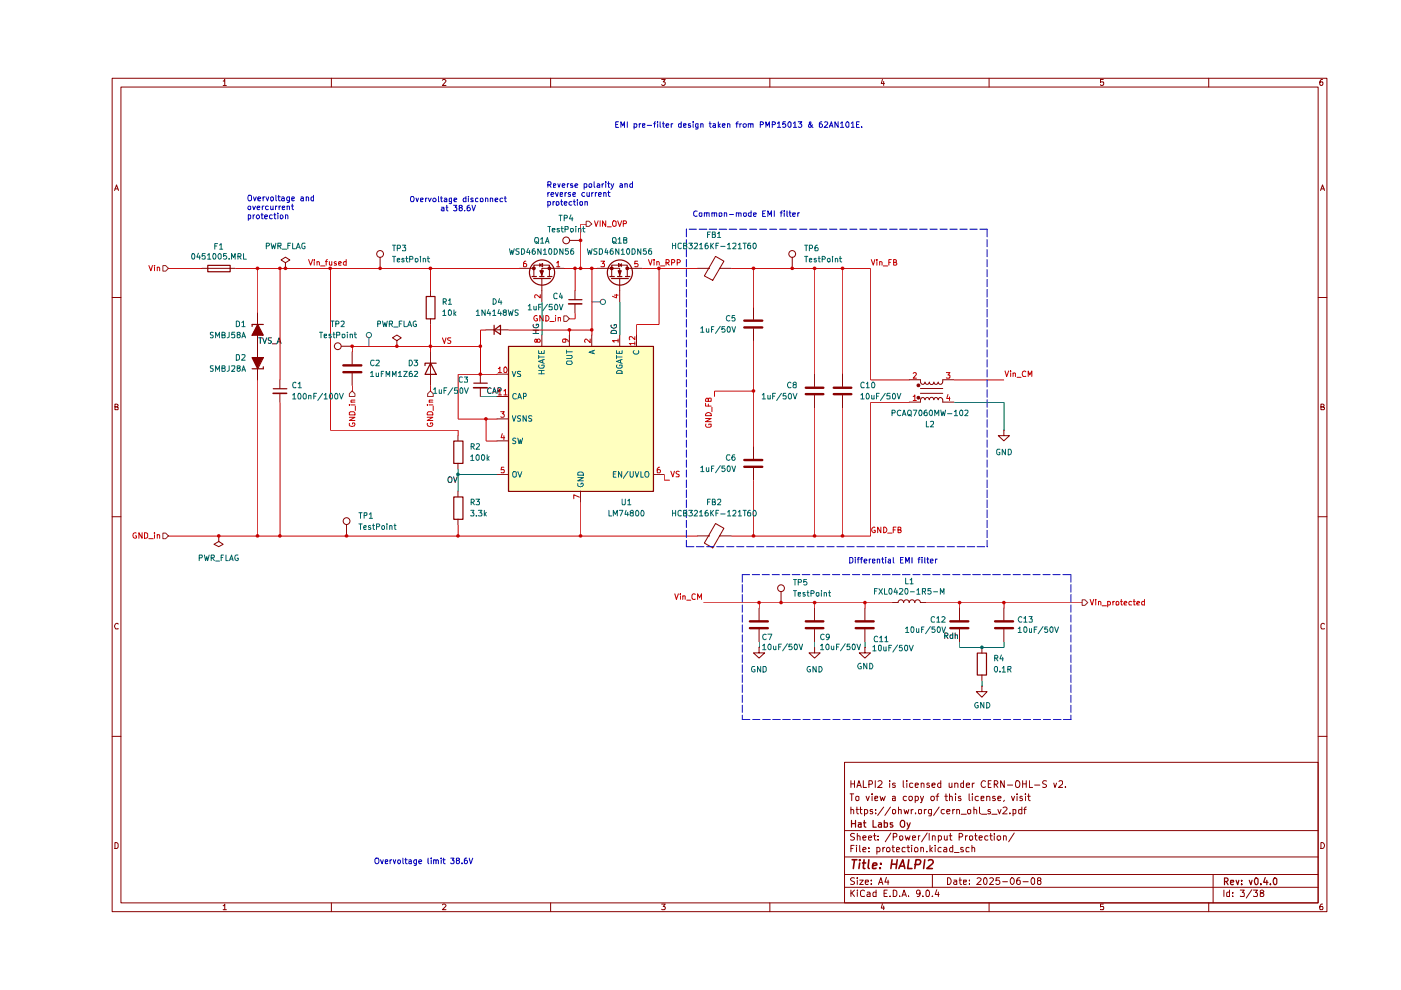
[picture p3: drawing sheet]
<svg xmlns="http://www.w3.org/2000/svg" width="297mm" height="210mm" viewBox="0 0 297 210" stroke-linecap="round" stroke-linejoin="round" font-family="sans-serif">
<g fill="none" stroke="#890000" stroke-width=".21">
<path d="M23.8 16.6h257.5v176.7h-257.5zM25.6 18.5h253.9v172.9h-253.9zM47.3 17.2h.2l.2-.4v1.3M47.3 18.1h.7M70.3 16.6v1.9M93.8 17l.2-.2h.3l.3 .3-.8 1h.8M116.7 16.6v1.9M140.3 16.8h.7l-.4 .6 .4 .1v.4l-.2 .2h-.4l-.1-.2M163.2 16.6v1.9M187.1 16.8l-.3 .9h.7M187.4 17.3v.8M209.7 16.6v1.9"/>
<path d="M233.9 16.8h-.6v.6h.6l.1 .1-.1 .5-.4 .1-.2-.2M256.3 16.6v1.9M280.4 16.8h-.3a.93 .93 0 0 0-.2 1.2h.5l.1-.5-.1-.1h-.5l-.1 .1M24.3 40.4l.4-1.2 .4 1.2M24.4 40h.6M280 40.4l.4-1.2 .4 1.2M280.1 40h.6M23.8 63.1h1.8M279.5 63.1h1.8M24.4 86.3h.4l.2-.3v-.2l-.6-.1v1.2h.6v-.5l-.2-.1M280.1 86.3l.6-.1v-.4l-.6-.1v1.2h.6l.1-.4-.3-.2M23.8 109.6h1.8"/>
<path d="M279.5 109.6h1.8M25 132.3l-.1-.1a.66 .66 0 0 0-.6 .4 .66 .66 0 0 0 .2 .7h.5M280.8 132.3l-.4-.1-.3 .3v.6l.1 .2h.6M23.8 156.1h1.8M279.5 156.1h1.8M24.4 178.6h.3l.3 .4v.6l-.3 .3h-.3zM179.1 161.6h100.4v29.8h-100.4zM179.1 176.1h100.4M180.2 168.3h.8M180.4 171.7l.4-.1 .2 .2v.8M180.4 165.5v1.5M180.4 171.1v1.5"/>
<path d="M180.4 179.9h.4M180.4 166.2h.8M180.6 168.3v1.5M181.1 179.2h-.7v1.4M181.2 176.8l-.6-.1-.3 .3 .1 .3 .7 .2 .1 .2a.51 .51 0 0 1-.3 .4 .51 .51 0 0 1-.6 0M181.2 165.5v1.5M181.5 168.9h.6l-.1 .8h-.5zM181.5 171.6h.5M181.6 179.2v.1M181.6 179.7v.9M181.7 171.1v1.2l.3 .3M181.7 167l.4-1.5 .5 1.5"/>
<path d="M181.8 177.3l.3-.1 .3 .2v.7M181.8 176.7v1.4M181.8 166.5h.6M182.3 179.2v1.2l.1 .2M182.3 171.6h.5M182.4 171.1v1.2l.4 .3M183 177.6l.6-.1-.1-.2-.4-.1-.1 .2v.7h.5M183 165.5v1.5h.7M183.3 171.7h.6l.1 .6a.45 .45 0 0 1-.7 .2M183.3 171.6v1.4M183.6 168.8l.4 1 .3-1M184.1 177.6l.7-.1-.1-.2-.4-.1-.2 .2 .1 .7h.5"/>
<path d="M184.2 179.7v.2M184.2 166.3h.5a.41 .41 0 0 0 .3-.4 .41 .41 0 0 0-.3-.4h-.5v1.5M184.9 168.3v.2M184.9 168.8v1M185 171.7l-.4-.1-.1 .2 .1 .2 .4 .1v.4h-.5M185.2 177.2h.5M185.4 176.7v1.2l.3 .2M185.5 169.2h.6v-.3h-.6v.8h.6M185.6 165.5v1.5M185.7 172.4v.2M185.7 171.7v.1M185.9 179.7h.4a.59 .59 0 0 1 .1 .9h-.5"/>
<path d="M185.9 179.7v1.4M186.2 178v.1M186.2 177.3v.1M186.2 165.7l.6-.2 .2 .4-.1 .3-.8 .8h.9M186.6 168.8l.2 1 .3-.7 .3 .7 .3-1M187.2 179.7v.9M187.4 171.1l-1.3 1.8M187.6 179.7l-.4 .3M188.6 165.5v.2M188.6 166v1M188.8 171.1l-1.2 1.8M188.9 176.6l-1.2 1.9"/>
<path d="M189.1 179.7h.5M189.2 171.7h.1a.36 .36 0 0 1 .6 .2l-.1 .6-.3 .1-.3-.2zM189.2 168.9h.6v.9M189.3 179.2v1.2l.1 .2h.2M189.4 177.5l.7-.1v-.5l-.2-.2h-.5v1.4M189.8 169.2h-.6v.5h.6M189.8 166.1l-.3-.1-.3 .2 .1 .3h.5v.4h-.6M190.5 171.7h.6v.9M190.5 171.1v1.5M190.7 177.3h.1a.36 .36 0 0 1 .6 .2l-.1 .6h-.3l-.3-.1zM191.5 165.5v1.3l.2 .2M191.7 171.6l.2 1 .3-.7 .2 .7 .3-1"/>
<path d="M191.9 179.7h-.4l-.3 .3 .1 .6h.6M191.9 177.2l.3 .9 .2-.6 .3 .6 .2-.9M192.2 168.9l-.4-.1-.3 .3v.4l.3 .3 .4-.1M192.3 165.5v.2M192.3 179.7h.6M192.3 166v1M192.5 179.2v1.2l.1 .2h.3M192.8 168.9h.6v.6l-.2 .3h-.3l-.2-.3zM193.2 171.6v1M193.3 179.2v.1M193.3 179.7v.9M193.4 177.6l.7-.1-.1-.2-.4-.1-.2 .2 .1 .7h.5"/>
<path d="M193.5 166.1l-.4-.1-.2 .2v.7h.6M193.6 171.6l-.4 .3M194 168.9l.5-.1 .2 .3v.4l-.2 .3-.5-.1M194 166.5l.7-.1-.1-.3-.4-.1-.2 .2v.6l.2 .2 .4-.1M194 168.8v1.4M194.1 172.4v.2M194.7 171.7h.7l-.1 .8-.3 .1-.3-.2zM194.7 177.2v.9M195.1 177.2l-.4 .1v.2M195.1 168.8l.4 1M195.2 179.8l.2-.1h.3l.1 .9M195.2 179.7v.9"/>
<path d="M195.3 166.2l.2-.2 .4 .2v.8M195.3 166v1M195.8 168.8l-.4 1.3-.3 .1M196 171.6v1M196.4 171.6l-.4 .3M196.6 176.6l-1.2 1.9M197 166.1l-.3-.1-.2 .3 .1 .2h.3l.2 .3-.2 .2-.4-.1M197 176.7v1.4M197.2 179.2v1.4M197.4 168.9l.5-.1 .2 .3v.4l-.2 .3h-.3l-.3-.3zM197.5 171.6v1.1l-.2 .3h-.4M197.5 171.7l-.4-.1-.3 .3 .1 .6h.6"/>
<path d="M197.6 166.5l.7-.1-.2-.4-.5 .2v.6l.3 .2 .3-.1M197.7 177.3l.4-.1 .2 .2v.7M197.7 179.7l-.5 .6M197.7 177.2v.9M198.3 179.2v.1M198.3 179.7v.9M198.4 168.8h.6M199 177.3l.4-.1 .2 .3v.4l-.2 .2h-.4M199 177.2v1.4M199 168.3l-.3 .3v1.2M199.1 171.1l-1.2 1.8M199.5 166.1l-.5-.1-.2 .3v.4l.2 .3 .5-.1"/>
<path d="M199.5 165.5v1.5M199.5 179.7h-.4a.59 .59 0 0 0-.1 .9h.5M200.1 179.7h.5l.1 .2v.7h-.6v-.4l.6-.2M200.2 177.2l.1 .9h.3l.2-.1M200.2 171.7l-.4-.1-.3 .3v.4l.3 .3 .4-.1M200.3 168.8h.6M200.6 168.3v1.4l.3 .1M200.7 172h.7l-.2-.4h-.3l-.2 .2v.5l.2 .3 .4-.1M200.8 177.2v.9M201.2 166v.9l.4 .1 .2-.2M201.2 177.2h.6M201.3 168.9l.4-.1 .2 .2v.8"/>
<path d="M201.3 168.3v1.5M201.5 176.7v1.4h.3M201.8 166v1M202 179.2v1.4l-.6-.1a.6 .6 0 0 1 .2-.8h.4M202 171.6v1M202.4 171.6l-.4 .3M202.4 166.2l.3-.2 .4 .2v.8M202.4 166v1M202.6 168.3v.2M202.6 168.8v1M202.8 171.7l.5-.1 .1 .2v.8M202.8 171.6v1"/>
<path d="M203.4 177.5h.5l.2-.3v-.2l-.2-.3h-.5v1.4M203.7 168.9l-.3-.1-.2 .3 .1 .1h.3l.2 .4-.2 .2-.4-.1M203.8 172.6h1.1M204.2 179.7h-.5v.4l.6 .2-.1 .3h-.5M204.3 166.1l-.4-.1-.2 .2v.6l.2 .2 .4-.1M204.3 165.5v1.5M204.7 177.2v.9M204.9 166.5l.7-.1v-.3l-.5-.1-.2 .2v.6l.2 .2 .5-.1M205.1 177.2l-.4 .3M205.2 171.7h.6l-.1 .8h-.5zM205.5 179.7h-.5l-.2 .3 .1 .6h.6M205.5 168.3v1.3l.1 .2"/>
<path d="M205.6 177.3a.36 .36 0 0 1 .6 .2l-.1 .6h-.3l-.2-.1zM206.1 179.8l.1-.1h.4l.1 .9M206.1 179.2v1.4M206.1 168.3v.2M206.1 166v1M206.1 168.8v1M206.5 171.7l.3-.1 .3 .2v.8M206.5 171.1v1.5M206.6 166l-.5 .3M206.7 177.2h.5M206.8 176.7v1.2l.4 .2M207.4 168.9h-.6l-.1 .6a.45 .45 0 0 0 .7 .2"/>
<path d="M207.6 177.6l.7-.1-.1-.2-.4-.1-.2 .2 .1 .7h.5M207.7 171.1v1.2l.2 .3M208 169.2h.6v-.3h-.6v.8h.6M208.1 172.6h1.1M208.9 165.7v-.1a.7 .7 0 0 0-.9 .5 .7 .7 0 0 0 .5 .9l.4-.2M209.2 168.9l.4-.1 .3 .2v.8M209.2 168.8v1M209.5 177.3l-.5-.1-.2 .3v.4l.2 .2h.5M209.5 166.2h.5M209.9 177.2h.5M210 171.7l-.4-.1-.1 .2v.2l.5 .1v.4h-.5M210 176.7v1.2l.4 .2"/>
<path d="M210.1 165.5h-.6v1.5h.6M210.3 172.6h1.1M210.8 176.7v.2M210.8 166.3l.7-.1a.45 .45 0 0 0-.2-.7h-.5v1.5M210.8 177.2v.9M211 168.9h-.5v.3l.5 .1 .1 .3-.3 .2-.3-.1M211.1 166.3l.5 .7M211.5 177.3l.4-.1 .3 .3v.4l-.3 .2h-.2l-.3-.2zM211.6 171.6l.3 1 .3-1M211.6 169.2h.6v-.3l-.5-.1-.1 .2v.6l.1 .2 .5-.1M212.7 171.3l.6-.2 .2 .4-.9 1.1h.9M212.8 177.3l.4-.1 .1 .2v.7"/>
<path d="M212.8 177.2v.9M212.9 169.7l-.1 .2M212.9 165.5v1.5l-.7-1.5v1.5M213.6 166.5h1.1M214.1 172.4v.2M214.4 168.8l.4 1 .3-1M214.8 171.7h.6v.7l-.3 .2-.3-.1M214.8 171.6v1.4M215 176.6l-1.1 1.9M215.5 165.6l.1-.1a.73 .73 0 0 1 .7 .7 .73 .73 0 0 1-.7 .8l-.2-.2-.1-.3zM215.6 168.3v.2M215.6 168.8v1"/>
<path d="M216.6 171.7h-.6v.7l.2 .2 .4-.1M216.6 171.1v1.5M216.7 168.9l-.3-.1-.2 .3 .1 .1h.3l.2 .4-.2 .2-.4-.1M216.8 166.2h.8M216.8 165.5v1.5M217.1 171.6h.5M217.4 168.3v.2M217.4 168.8v1M217.6 171.1l-.4 .3v1.2M217.6 165.5v1.5M217.8 168.8h.6M218.1 168.3v1.3l.3 .2"/>
<path d="M218.3 165.5v1.5h.6M219.4 166.5h1.1M221.9 165.6l-.6-.1-.2 .4 .1 .3 .5 .2 .2 .3a.6 .6 0 0 1-.8 .2M223.4 166l.3 1 .3-1M224.5 165.7l.2-.2 .5 .1 .1 .6-.9 .8h.9M225.9 166.8v.2M280.1 178.6a.65 .65 0 0 1 .7 .7 .65 .65 0 0 1-.7 .6zM47.3 192h.2l.2-.3v1.2M47.3 192.9h.7M70.3 191.4v1.9M93.8 191.9l.2-.2h.3l.3 .2-.8 1h.8M116.7 191.4v1.9"/>
<path d="M140.3 191.7h.7l-.4 .5 .4 .2v.3l-.1 .2-.6-.1M163.2 191.4v1.9M179.1 188.1h100.4M179.1 185.4h100.4M179.1 181.7h100.4M180.4 188.7v1.4M180.6 189.3l.6 .8M181.2 186.2l-.6-.1-.3 .3 .3 .4 .6 .3a.51 .51 0 0 1-.3 .4 .51 .51 0 0 1-.6 0M181.2 188.7l-.8 .8M181.8 188.7v.2M181.8 186.1v.2M181.8 186.6v.9"/>
<path d="M181.8 189.1v1M182.3 186.6h.7l-.7 .9h.7M183 180.2l.6-.2-.1-.3h-.4l-.1 .2v.7h.5M183.3 188.9l-.4-.2-.5 .4 .1 .8 .2 .2 .6-.1M183.5 187l.6-.1v-.3h-.6v.2v.7h.6M183.9 189.2l.4-.1 .2 .3v.7h-.6l-.1-.4 .7-.2M184.2 180.5v.1M184.7 187.4v.1M184.7 186.6v.2M185.7 188.7v1.4h-.5v-.9h.5M186.3 187.5l.5-1.4 .4 1.4M186.4 187.1h.6"/>
<path d="M187.1 191.6l-.3 .9h.7M187.4 192.1v.8M187.4 189.4h.5M187.9 186l-.3 1h.9M188.1 188.7h-.7v1.4h.7M188.3 186.6v.9M188.7 190v.1M189.4 188.7h.3l.4 .4v.6l-.2 .4h-.5zM190.1 180.2l.6-.2v-.3h-.5l-.1 .2v.7h.6M190.7 190v.1M191.2 190.1l.5-1.4 .5 1.4M191.3 189.7h.7"/>
<path d="M192.6 190v.1M195.1 189.3v.2l-.6 .1-.2-.3v-.3l.2-.3 .6 .2v.8l-.3 .4h-.3M195.7 190v.1M196.5 180.5v.1M196.6 188.7a.78 .78 0 0 1 .6 .6 .78 .78 0 0 1-.3 .8h-.4l-.2-.3v-.8zM197.3 180.1l.4 .5M197.7 190v.1M197.7 185.4v2.7M198.6 188.6l-.3 1.1h.8M199 189.1v1M200.9 186.1a.72 .72 0 0 1 .8 .7 .72 .72 0 0 1-.8 .7zM202.3 186.6h.5v.9"/>
<path d="M202.3 180.8h1.1M202.8 186.9h-.4l-.2 .3 .2 .3h.4M203.4 186.6h.5M203.5 186.1v1.2l.4 .2M204.3 187l.6-.1v-.3h-.6v.9h.6M205.6 187.4v.1M205.6 186.6v.2M207.2 186.3v-.1a.47 .47 0 0 1 .8 .3l-.9 1h.9M208.6 186.3l.3-.2a.8 .8 0 0 1 .4 .7 .8 .8 0 0 1-.4 .7l-.3-.1-.1-.5zM209.7 191.4v1.9M209.9 186.3l.1-.2h.4l.2 .4-.8 1h.8M211.9 186.1h-.7l-.1 .7 .3-.2 .4 .1 .2 .6a.52 .52 0 0 1-.9 .1"/>
<path d="M212.6 186.9h1M214.5 186.1a.75 .75 0 0 1 .6 .7 .75 .75 0 0 1-.6 .7 .92 .92 0 0 1 0-1.4zM216.2 186.1l-.5 .2a1.02 1.02 0 0 0 .1 1.2l.5-.1v-.6l-.5-.2-.3 .3M216.9 186.9h1.1M218.8 186.2l.3-.1 .3 .3v.9l-.3 .2a.78 .78 0 0 1-.6-.5 .78 .78 0 0 1 .3-.8zM220.2 186.7l-.3-.3 .3-.3 .4 .1v.4a.56 .56 0 0 0-.5 .2 .56 .56 0 0 0-.1 .7h.6l.1-.6-.2-.2M233.9 191.7h-.6v.6l.6-.1 .1 .2-.1 .5-.6-.1M256.3 191.4v1.9M257.2 185.4v6M259.5 188.7v1.4M260.7 188.7v1.4h-.5l-.1-.8 .2-.2 .4 .1M261.4 190v.1"/>
<path d="M261.4 189.2v.2M263 188.7h.8l-.4 .5 .4 .2v.6h-.8M265.4 188.6l-1.2 1.8M265.8 188.7h.8l-.4 .5 .4 .3-.1 .6-.7-.1M267.4 189.3l-.2-.2v-.2l.5-.2 .3 .4-.8 .4 .1 .6 .6-.1 .1-.4-.3-.3M280.4 191.7h-.3a.93 .93 0 0 0-.2 1.2h.5l.1-.5-.1-.2h-.5l-.1 .2"/>
<circle cx="188.3" cy="180.2" r=".43"/>
<circle cx="194.3" cy="180.2" r=".44"/>
</g>
<g fill="none" stroke="#890000" stroke-width=".25">
<path d="M180.5 173.9v1.5M180.5 174.6h.9M181.4 173.9v1.5M182 174.5h.6v.9M182.6 174.8l-.6 .1v.4h.6M183.1 174.5h.5M183.2 173.9v1.2l.4 .3M185.1 173.9v1.5h.7M186.3 174.5h.5l.1 .9M186.9 174.8h-.5l-.2 .2 .2 .4 .5-.1M187.5 174.5h.7v.7l-.3 .2-.4-.1M187.5 173.9v1.5"/>
<path d="M189.3 174.5h-.5v.3l.5 .3-.2 .3-.3-.1M191.2 173.9h.3l.3 .3v.9l-.3 .3h-.3a.89 .89 0 0 1 0-1.5zM192.3 174.5l.3 .9M193 174.5l-.5 1.2-.2 .1M259.6 186.9h.5l.3-.3v-.2l-.3-.3h-.5v1.5M260 186.9l.4 .7M260.9 187.1l.7-.1-.1-.4h-.5l-.1 .2 .1 .7h.5M262.1 186.6l.3 1 .3-1M263.3 187.4v.2M263.3 186.6v.2M264.9 186.6l.3 1 .3-1M266.1 186.2l.3-.1 .3 .3v.8l-.3 .4a.9 .9 0 0 1-.3-1.4z"/>
<path d="M267.3 187.4v.2M268.3 186.1l-.4 1h.9M268.6 186.6v1M269.4 187.4v.2M270.1 186.2l.3-.1 .3 .3v.8l-.3 .4a.9 .9 0 0 1-.3-1.4z"/>
</g>
<g fill="none" stroke="#890000" stroke-width=".34">
<path d="M180.7 182.3h1M181.2 182.3l-.3 1.8M182.3 182.3v.2M182.3 183l-.2 1.1M182.9 183h.6M183.2 182.3l-.2 1.8h.4M184.2 182.3l-.1 1.6 .2 .2M185 183.6l.9-.2-.1-.4h-.6l-.2 .9 .2 .2h.5M186.6 184v.1M186.8 183v.2M189 183.2h1.1M189.1 182.3l-.2 1.8"/>
<path d="M190.2 182.3l-.2 1.8M190.6 184.1l.8-1.8 .4 1.8M190.8 183.6h.9M192.7 182.3l-.3 1.8h1M194 183.3h.8l.3-.2a.5 .5 0 0 0-.2-.8h-.7l-.2 1.8M196.1 182.3l-.3 1.8M196.8 182.5l.3-.2 .6 .1a.51 .51 0 0 1 0 .7l-1.2 1h1.2"/>
</g>
<path d="M107.8 73.4h30.7v30.7h-30.7z" fill="#ffffbf"/>
<path d="M157.8 68h3.8M157.8 69.4h3.8" fill="none" stroke="#890000" stroke-width=".51"/>
<path d="M159.8 65.2v2.5M159.8 69.7v2.5" fill="none" stroke="#890000" stroke-width=".21"/>
<path d="M124.3 46.9h.6l.6 .6-.6 .5h-.6z" fill="#fff"/>
<path d="M124.3 46.9h.6l.6 .6-.6 .5h-.6z" fill="none" stroke="#735600" stroke-width=".21"/>
<path d="M126.1 46.8l.3 1.2 .4-1.2M127.2 46.8v1.2M128.4 46.8v1.2l-.7-1.2v1.2M128.8 48.1h.8M130.1 46.8l.5 .2v.8l-.5 .2a.78 .78 0 0 1 0-1.2zM131 46.8l.4 1.2 .4-1.2M132.2 47.4h.5v-.5l-.5-.1v1.2" fill="none" stroke="#ca0000" stroke-width=".21"/>
<g fill="none" stroke="#890000" stroke-width=".21">
<path d="M120.7 51h2.4M147.9 56.9h2.4M150.3 56.9h.1M151.7 54.4l1.8 1-2.4 4-1.8-.9zM152.6 56.9h2.4M168 54.5v2.4M73.5 111.3v2.3M97.1 104.1v1.2M97.1 110.1v1.2"/>
<circle cx="120" cy="51" r=".72"/>
<circle cx="168" cy="53.8" r=".72"/>
<circle cx="73.5" cy="110.5" r=".72"/>
</g>
<g fill="none" stroke="#474747" stroke-width=".21">
<path d="M125.5 64h1.8"/>
<circle cx="127.8" cy="64" r=".55"/>
</g>
<path d="M96.2 105.4h2v4.7h-2z" fill="none" stroke="#890000" stroke-width=".25"/>
<path d="M34.5 113h.6l.6 .6-.6 .6h-.6z" fill="#fff"/>
<path d="M34.5 113h.6l.6 .6-.6 .6h-.6z" fill="none" stroke="#735600" stroke-width=".21"/>
<g fill="none" stroke="#ca0000" stroke-width=".21">
<path d="M137.5 55l.4 1.2 .3-1.2M138.7 55v.2M138.7 55.5v.7M139.3 55.5h.3l.2 .1v.6M139.3 55.5v.7M140 56.4h1M141.2 55.7l.6-.1v-.5l-.6-.1v1.2M141.5 55.7l.4 .5M142.4 55.7l.6-.1v-.5l-.6-.1v1.2M143.6 55.7h.4l.3-.2-.3-.5h-.4v1.2M213.1 78.7l.3 1.1 .5-1.1M214.3 78.7v.1"/>
<path d="M214.3 79.1v.7M214.8 79.2h.5v.6M214.8 79.1v.7M217.5 78.8l-.3-.1a.67 .67 0 0 0-.5 .5 .67 .67 0 0 0 .3 .6h.5M218 79.8v-1.1l.3 .8 .5-.8v1.1M215.6 80h.9M28.9 113l-.3-.1a.61 .61 0 0 0-.4 .7 .61 .61 0 0 0 .5 .5l.2-.1v-.4h-.2M30.1 112.9v1.2l-.7-1.2v1.2M30.6 112.9h.4l.3 .3v.7l-.3 .2h-.4zM31.6 114.2h.9M32.8 112.9v.1M32.8 113.4v.7"/>
<path d="M33.3 113.5l.5-.1 .1 .7M33.3 113.4v.7M143.1 125.9l.3 1.2 .4-1.2M144.3 125.9v.2M144.3 126.3v.8M144.8 126.4h.5v.7M144.8 126.3v.8M145.6 127.3h.9M147.4 126.1l-.3-.2-.4 .3v.6l.2 .3 .5-.1M147.9 127.1v-1.2l.4 .8 .4-.8v1.2"/>
</g>
<path d="M212.8 91.2v1.2h1.2l-1.2 1.1-1.1-1.1h1.1M212.8 91.2h.1M46.4 113.6v1.2l.9 .6-.9 .5-1-.5 1-.6M46.4 113.6h.1M147.9 113.6h2.4M150.3 113.6h.1M151.7 111l1.8 1-2.4 4.2-1.8-1.1zM152.6 113.6h2.4" fill="none" stroke="#890000" stroke-width=".21"/>
<path d="M129.6 68.9l-.1 .1a.66 .66 0 0 0 .5 .6 .66 .66 0 0 0 .7-.3l-.1-.5h-.4v.3M129.7 70.1h.8l.2 .2v.4h-1.2zM95.1 101.3l.2-.2 .4 .1a.87 .87 0 0 1 0 1.1h-.5l-.2-.4zM96.2 101.1l.3 1.2 .4-1.2" fill="none" stroke="#0f0f0f" stroke-width=".21"/>
<path d="M194.5 84.1h.4v.5h-.4z" fill="#890000"/>
<path d="M194.5 84.1h.4v.5h-.4z" fill="none" stroke="#890000" stroke-width=".21"/>
<path d="M194.5 81.5h.4v.4h-.4z" fill="#890000"/>
<g fill="none" stroke="#890000" stroke-width=".21">
<path d="M172.7 79.3v2.7M178.6 79.3v2.7M159.8 94.7v2.6M159.8 99.1v2.7M172.7 83.8v2.6M178.6 83.8v2.6M192.8 80.5h2.3l.1 .5a.47 .47 0 0 0 .5 .5 .47 .47 0 0 0 .4-.5 .47 .47 0 0 0 .5 .5 .47 .47 0 0 0 .4-.5M194.5 81.5h.4v.4h-.4zM195.1 83.4h4.8M195.1 82.4h4.8M197 84.7a.51 .51 0 0 1 .5-.5 .51 .51 0 0 1 .5 .5M197 81a.51 .51 0 0 0 .5 .5 .51 .51 0 0 0 .5-.5"/>
<path d="M197 84.7a.47 .47 0 0 0-.4-.4 .47 .47 0 0 0-.5 .4 .47 .47 0 0 0-.4-.4 .47 .47 0 0 0-.5 .4l-.1 .6h-2.3M198 84.7a.47 .47 0 0 1 .4-.4 .47 .47 0 0 1 .5 .4 .47 .47 0 0 1 .5-.4 .47 .47 0 0 1 .4 .4M198 81a.47 .47 0 0 0 .4 .5 .47 .47 0 0 0 .5-.5 .47 .47 0 0 0 .5 .5 .47 .47 0 0 0 .4-.5M199.9 84.8v.5h2.4M202.3 80.5h-2.4v.5"/>
</g>
<path d="M193.6 79.2l.4-.2 .3 .2-.7 1h.7M200.6 79h.8l-.4 .5h.3v.7l-.7-.1M193.6 84.1l.4-.4v1.2M193.6 84.9h.7M201 83.7l-.3 .8h.7M201.3 84.2v.7" fill="none" stroke="#b00000" stroke-width=".21"/>
<g fill="none" stroke="#ca0000" stroke-width=".21">
<path d="M184.7 55l.5 1.2 .3-1.2M185.9 55v.2M185.9 55.5v.7M186.5 55.5h.3l.2 .1v.6M186.5 55.5v.7M187.3 56.4h.9M188.5 55.6h.3M189 55h-.5v1.2M189.5 55.6l.5-.1v-.4l-.5-.1v1.2h.5l.1-.3-.3-.3M142.2 99.9l.4 1.2 .4-1.2M144 100h-.6v.4l.5 .2 .1 .3-.1 .2h-.6M149.6 88.7h1.2l-1.2 .7h1.2"/>
<path d="M149.6 85.5v.6h1.2M149.7 89.9l-.1 .4 .3 .3h.6l.3-.2v-.5h-.5v.2M149.8 87.6l.3-.1h.4l.3 .2v.4h-1.2zM150.2 84.7l.1-.3 .5 .1v.6h-1.2v-.4l.2-.3 .3 .1 .1 .6M150.2 85.7v.4M150.9 86.4v.9M185.5 111.8a.54 .54 0 0 0-.7 .6 .54 .54 0 0 0 .8 .5v-.5h-.3M186.8 111.8v1.1l-.7-1.1v1.1M187.4 111.8a.6 .6 0 0 1 .6 .6 .6 .6 0 0 1-.6 .5zM188.2 113h.9M189.4 112.4h.4M190 111.8h-.6v1.1"/>
<path d="M190.4 112.4h.4l.2-.2v-.4h-.6v1.1h.6l.1-.4-.3-.1"/>
</g>
<path d="M157.8 97.5h3.8M157.8 99h3.8M170.8 82.2h3.8M170.8 83.6h3.8M176.8 82.2h3.7M176.8 83.6h3.7" fill="none" stroke="#890000" stroke-width=".51"/>
<path d="M34.5 56.3h.6l.6 .6-.6 .6h-.6z" fill="#fff"/>
<path d="M34.5 56.3h.6l.6 .6-.6 .6h-.6z" fill="none" stroke="#735600" stroke-width=".21"/>
<g fill="none" stroke="#ca0000" stroke-width=".21">
<path d="M31.6 56.3l.4 1.1 .3-1.1M32.8 56.3v.1M32.8 56.6v.8M33.3 56.7l.4-.1 .2 .2v.6M33.3 56.6v.8M65.4 55l.5 1.2 .4-1.2M66.6 55v.2M66.6 55.5v.7M67.2 55.5h.3l.2 .1v.6M67.2 55.5v.7M68 56.4h.9M69 55.5h.4"/>
<path d="M69.4 55l-.2 .2v1M69.8 55.5l.1 .7 .4-.1M70.3 55.5v.7M71.3 55.5h-.3l-.1 .1 .1 .3h.3v.3h-.4M71.8 55.9l.6-.2-.2-.2-.4 .1v.4l.1 .2h.4M73.4 55v1.2h-.4l-.2-.2 .1-.5h.5"/>
</g>
<path d="M44.1 56.3h4.7v1.3h-4.7zM57.9 82.4h2.9" fill="none" stroke="#890000" stroke-width=".25"/>
<g fill="none" stroke="#890000" stroke-width=".21">
<path d="M42.8 56.9h7.1M60.5 55.7l1-.6-1-.6-.9 .6 .9 .6v1.2M60.5 56.9h.1M80.6 54.5v2.4M72.4 73.4h2.3M59.3 80.5v1.9M59.3 83.4v1.9"/>
<circle cx="80.6" cy="53.8" r=".72"/>
<circle cx="71.6" cy="73.4" r=".72"/>
</g>
<path d="M57.9 83.4h2.9" fill="none" stroke="#890000" stroke-width=".34"/>
<path d="M54.8 71.6h.7M55.2 71.6v1.2M55.7 71.6l.4 1.2 .4-1.2M57.6 71.6l-.7 .1v.4l.7 .4-.3 .3-.4-.1M57.7 72.9h1M58.7 72.8l.5-1.2 .4 1.2M58.9 72.5h.5" fill="none" stroke="#0f0f0f" stroke-width=".21"/>
<path d="M54.6 68.7l1.2 2.3h-2.4z" fill="#890000"/>
<path d="M54.6 68.8l1.2 2.3h-2.3zM55.8 68.8h-2.3v.4" fill="none" stroke="#890000" stroke-width=".25"/>
<path d="M54.6 66.4v7" fill="none" stroke="#890000" stroke-width=".21"/>
<path d="M53.4 75.8h2.4l-1.2 2.3z" fill="#890000"/>
<path d="M53.5 75.8h2.3l-1.2 2.4zM55.8 77.8v.4h-2.3" fill="none" stroke="#890000" stroke-width=".25"/>
<path d="M54.6 73.4v7.1" fill="none" stroke="#890000" stroke-width=".21"/>
<path d="M74.7 82.9l.6 .6v.6h-1.2v-.6z" fill="#fff"/>
<path d="M74.7 82.9l.6 .6v.6h-1.2v-.6z" fill="none" stroke="#735600" stroke-width=".21"/>
<path d="M74.1 89.7v.5a.67 .67 0 0 0 .6 .2 .67 .67 0 0 0 .6-.5l-.2-.2h-.4v.2M74.1 88.5h1.2l-1.2 .7h1.2M74.1 87.5l.2-.2h.6l.4 .3v.4h-1.2zM74.1 85.9h.1M74.4 85.9h.9M74.4 85.3h.9M75.3 84.8h-.8l-.1 .3 .2 .2M75.3 86.1v.9" fill="none" stroke="#ca0000" stroke-width=".21"/>
<g fill="none" stroke="#474747" stroke-width=".21">
<path d="M78.2 71.5v1.9"/>
<circle cx="78.2" cy="71" r=".55"/>
</g>
<path d="M91.3 77l1.2 2.4h-2.4zM92.5 77h-2.4v.5" fill="none" stroke="#890000" stroke-width=".25"/>
<path d="M74.7 74.6v2.6M74.7 79.1v2.6M84.1 72.2l1-.6-1-.6-.9 .6 .9 .6v1.2M84.1 73.4h.1M91.3 74.6v7.1" fill="none" stroke="#890000" stroke-width=".21"/>
<path d="M72.8 77.5h3.8M72.8 78.9h3.8" fill="none" stroke="#890000" stroke-width=".51"/>
<path d="M200.3 134.8h.5l.2-.2-.1-.3-.6-.1v1.2M200.6 134.8l.4 .6M202 134.6h-.5l-.1 .5a.36 .36 0 0 0 .6 .2M202 134.2v1.2M202.5 134.7l.5-.1v.8M202.5 134.2v1.2" fill="none" stroke="#0f0f0f" stroke-width=".21"/>
<path d="M229.4 127.2h.6l.6 .6-.6 .6h-.6z" fill="#fff"/>
<path d="M229.4 127.2h.6l.6 .6-.6 .6h-.6z" fill="none" stroke="#735600" stroke-width=".21"/>
<g fill="none" stroke="#ca0000" stroke-width=".21">
<path d="M93.8 71.6l.4 1.2 .4-1.2M95.6 71.6h-.5l-.2 .2 .2 .3 .5 .2v.3l-.2 .2-.5-.1M231.1 127.1l.4 1.2 .4-1.2M232.3 127.1v.2M232.3 127.5v.8M232.9 127.6l.3-.1 .2 .2v.6M232.9 127.5v.8M233.7 128.4h.9M234.9 127.6l.3-.1 .2 .3v.3l-.1 .2h-.4M234.9 127.5v1.2M236 127.5v.8M236.3 127.5l-.3 .1v.2"/>
<path d="M236.6 127.6h.5v.7l-.5-.1zM237.6 127.5h.4M237.7 127.1v1l.3 .2M238.3 127.9l.6-.1-.2-.3-.4 .2v.4l.1 .2h.4M239.9 127.6a.36 .36 0 0 0-.6 .2l.1 .5h.5M240.3 127.5h.4M240.4 127.1v1.2h.3M241 127.9l.6-.1-.1-.3-.5 .2v.4l.1 .2h.4M242.6 127.1v1.2h-.5l-.1-.5a.36 .36 0 0 1 .6-.2"/>
</g>
<path d="M159 131.7h3.8M159 133.2h3.8M170.8 131.7h3.8M170.8 133.2h3.8M181.4 131.7h3.8M181.4 133.2h3.8M201.5 131.7h3.8M201.5 133.2h3.8M211 131.7h3.8M211 133.2h3.8" fill="none" stroke="#890000" stroke-width=".51"/>
<g fill="none" stroke="#890000" stroke-width=".21">
<path d="M113.2 58.6v-2.4h3.3v2.4M114.9 59v2.6M91.3 61.6v1.2M91.3 67.6v1.1M105.4 79.3h2.4M114.9 71v2.4M120.7 71v2.4M125.5 71v2.4M131.4 71v2.4M134.9 71v2.4M105.4 84.1h2.4M105.4 88.8h2.4"/>
<path d="M105.4 93.5h2.4M105.4 100.6h2.4M123.1 104.1v2.4M138.5 100.6h2.3M160.9 137.2v1.2h1.2l-1.2 1.1-1.1-1.1h1.1M160.9 137.2h.1M160.9 128.9v2.7M160.9 133.4v2.7M165.6 125.4v2.4M172.7 137.2v1.2h1.2l-1.2 1.1-1.2-1.1h1.2M172.7 137.2h.1M172.7 128.9v2.7"/>
<path d="M172.7 133.4v2.7M183.4 137.2v1.2h1.2l-1.2 1.1-1.2-1.1h1.2M183.4 137.2h.1M183.4 128.9v2.7M183.4 133.4v2.7M189.2 127.8h1.2a.59 .59 0 0 1 .6-.6 .59 .59 0 0 1 .6 .6 .59 .59 0 0 1 .6-.6 .59 .59 0 0 1 .6 .6 .59 .59 0 0 1 .6-.6 .59 .59 0 0 1 .6 .6 .59 .59 0 0 1 .5-.6 .59 .59 0 0 1 .6 .6h1.2M203.4 128.9v2.7M203.4 133.4v2.7M208.2 137.2v1.2M212.8 128.9v2.7M212.8 133.4v2.7M208.2 145.5v1.1h1.1l-1.1 1.2-1.2-1.2h1.2"/>
<path d="M208.2 145.5h.1M208.2 143.1v1.2"/>
<circle cx="165.6" cy="124.7" r=".72"/>
</g>
<path d="M112.8 58.6h.9M113.1 59.1h3.6M114.4 58.6h.9M116.1 58.6h.9M90.4 62.9h1.8v4.7h-1.8zM107.8 73.4h30.7v30.8h-30.7zM207.2 138.5h2v4.6h-2z" fill="none" stroke="#890000" stroke-width=".25"/>
<path d="M113 70.7h1.2M113 70h1.2M113.1 68.8l-.1 .3a.61 .61 0 0 0 .6 .4 .61 .61 0 0 0 .6-.5l-.1-.3h-.4v.3M113.6 70v.7M104.1 82.4l-.2-.2a.67 .67 0 0 0-.5 .5 .67 .67 0 0 0 .2 .7l.5-.1M104.5 83.4l.3-1.2 .4 1.2M104.5 83.1h.6M105.6 82.9h.5l.1-.2v-.3l-.1-.2h-.5v1.2" fill="none" stroke="#0f0f0f" stroke-width=".21"/>
<g fill="none" stroke="#b00000" stroke-width=".21">
<path d="M105.6 78.1h.2l.2-.3v1.2M105.6 79h.7M106.8 78.1l.3-.3a.71 .71 0 0 1 .2 1.2h-.3l-.2-.2zM113.9 72.1l.2-.2 .4 .2v.5h-.6l-.1-.6h-.4v.6h.4l.1-.2M119.8 71.9l.2 .2v.4l-.6 .1-.1-.5 .2-.2 .8 .2 .2 .4M125.1 71.9v.7l-.8-.7-.4 .2 .2 .5M131 72.2h-1.1l.3 .4M131 71.9v.7M134.6 72.8h-1.2l.4 .4M134.6 71.4v.7l-.7-.7h-.4v.7M134.6 72.5v.7M105.6 82.9h.2l.2-.4v1.2"/>
<path d="M105.6 83.7h.7M106.2 87.3h.7l-.4 .4 .4 .3-.1 .4h-.6M106.5 91.9l-.3 .9h.8M106.8 82.9l.4-.4v1.2M106.8 99.1h-.5l-.1 .6 .6-.1v.6h-.6M106.8 83.7h.7M106.8 92.4v.8M139.9 99.1h-.4l-.2 .3v.8h.6l.1-.1v-.4l-.1-.1h-.5l-.1 .1M122.8 105.4l-1.1-.5v.8"/>
</g>
<g fill="none" stroke="#006465" stroke-width=".21">
<path d="M108.6 78.7l.4 1.1 .4-1.1M110.4 78.7h-.6a.41 .41 0 0 0 0 .5 .41 .41 0 0 0 .5 .1v.5h-.6M114.2 74.3v.6h1.2v-.6M114.2 79.2h1.2M114.2 78.6h1.2M114.2 75.4v.6M114.2 75.7h1.2M114.3 77.4a.45 .45 0 0 0 .2 .7h.6a.45 .45 0 0 0 .2-.7h-.4v.2M114.8 74.5v.4M114.8 78.6v.6M115 76.4v.5M115.4 76.2l-1.2 .4 1.2 .4"/>
<path d="M120.1 76.7l.2-.2h.8l.2 .5a.78 .78 0 0 1-1.2 0zM120.1 75.4h1l.2 .1v.3l-.2 .2h-1M120.1 74.3v.6M120.1 74.6h1.2M125.7 74.3v.6M126.1 74.3l-1.2 .4 1.2 .3M130.7 74.3v.6h1.2v-.6M130.7 75.7h1.2M130.7 75.4v.6M130.8 78.7l.2-.1h.6l.3 .1v.5h-1.2zM130.8 77.4l-.1 .3 .3 .4h.6l.3-.2v-.5h-.5v.2M131.3 74.5v.4"/>
<path d="M131.6 76.4v.5M131.9 76.2l-1.2 .4 1.2 .4M134.4 74.3l-.1 .3a.6 .6 0 0 0 .6 .5 .6 .6 0 0 0 .6-.5l-.1-.3M108.6 88.1l.4 1.2 .4-1.2M108.9 100h.4l.2 .2v.8l-.5 .2a.86 .86 0 0 1-.1-1.2zM109.4 93h-.6v.4l.5 .2 .1 .2-.3 .3-.4-.1M109.5 83.6l-.3-.2a.67 .67 0 0 0-.5 .5 .67 .67 0 0 0 .3 .7l.5-.1M109.8 84.6l.3-1.2 .5 1.2M109.8 92.9l.3 1.2 .2-.9 .2 .9 .3-1.2M109.8 100l.4 1.2 .4-1.2M109.9 84.2h.6M110.4 88.2h-.6v.4l.5 .2 .1 .3-.3 .2-.4-.1"/>
<path d="M111 84.1h.4l.2-.2v-.3l-.2-.2h-.4v1.2M111.6 88.1v1.2l-.7-1.2v1.2M112.8 88.2h-.7v.4l.7 .4-.3 .3-.4-.1M130.6 100h-.6v1.2h.6M131.8 100v1.2l-.7-1.2v1.2M133.2 99.9l-1 1.5M133.6 100v.9l.2 .3 .5-.3v-.9M134.7 100l.3 1.2 .5-1.2M135.9 100v1.2h.5M136.9 100h.5a.77 .77 0 0 1-.2 1.2l-.3-.1a.87 .87 0 0 1 0-1.1zM122.5 102.5v.5a.67 .67 0 0 0 .7 .2 .67 .67 0 0 0 .5-.5l-.2-.3h-.3v.3M122.5 101.3h1.2l-1.2 .6h1.2"/>
<path d="M122.5 100.2l.3-.1h.5l.3 .1 .1 .6h-1.2zM130 100.5h.5"/>
</g>
<path d="M114.5 57.4h.7l-.3 .9z" fill="#890000"/>
<path d="M112.5 56.9h.7M114.5 57.4h.7l-.3 .9z" fill="none" stroke="#890000" stroke-width=".21"/>
<circle cx="114.9" cy="57.8" r="2.67" fill="none" stroke="#890000" stroke-width=".25"/>
<path d="M113 56.7h.4v.4h-.4z" fill="#890000"/>
<path d="M113 56.7h.4v.4h-.4z" fill="none" stroke="#890000" stroke-width=".21"/>
<path d="M116.3 56.7h.4v.4h-.4z" fill="#890000"/>
<path d="M110.1 56.9h2.4M114.5 56.2l.5-.3v.7zM114.5 55.9v.7M116.3 56.7h.4v.4h-.4zM119.5 56.9h-4.6v1.7M114.9 61.6v2.4" fill="none" stroke="#890000" stroke-width=".21"/>
<path d="M111.5 55.4l-.3 .1-.2 .2v.8l.5 .1 .2-.2v-.4l-.2-.1h-.4l-.1 .1M118 55.7h.2l.1-.3v1.2M118 56.6h.7M114.5 62.5v.7l-.8-.7-.3 .2v.5" fill="none" stroke="#b00000" stroke-width=".21"/>
<path d="M119.5 67h.6l.6 .6-.6 .6h-.6z" fill="#fff"/>
<path d="M119.5 67h.6l.6 .6-.6 .6h-.6z" fill="none" stroke="#735600" stroke-width=".21"/>
<path d="M113.9 67a.54 .54 0 0 0-.7 .5 .54 .54 0 0 0 .7 .5v-.4h-.2M115.1 66.9v1.2l-.6-1.2v1.2M115.7 66.9a.6 .6 0 0 1 .7 .6 .6 .6 0 0 1-.7 .6zM116.6 68.2h.9M117.8 66.9v.1M117.8 67.3v.8M118.3 67.4l.5-.1 .1 .8M118.3 67.3v.8" fill="none" stroke="#ca0000" stroke-width=".21"/>
<path d="M103 69.9h4.8M121.9 61.6v1.9M121.9 64.4v2" fill="none" stroke="#890000" stroke-width=".21"/>
<path d="M104.8 70l1.3-1v1.9zM104.8 69v1.9M120.6 63.5h2.8" fill="none" stroke="#890000" stroke-width=".25"/>
<path d="M120.6 64.4h2.7" fill="none" stroke="#890000" stroke-width=".34"/>
<path d="M91.3 82.9l.5 .6v.6h-1.1v-.6z" fill="#fff"/>
<path d="M91.3 82.9l.5 .6v.6h-1.1v-.6z" fill="none" stroke="#735600" stroke-width=".21"/>
<path d="M90.6 88.5h1.2l-1.2 .7h1.2M90.6 85.9h.1M90.7 89.7l-.1 .3a.61 .61 0 0 0 .6 .4 .61 .61 0 0 0 .6-.5l-.1-.2h-.4v.2M90.7 87.5l.1-.2h.7l.3 .3v.4h-1.2zM91 85.9h.8M91 85.3h.8M91.8 84.8h-.8l.1 .5M91.8 86.1v.9" fill="none" stroke="#ca0000" stroke-width=".21"/>
<path d="M129.3 58.6h.9M129.7 59.1h3.5M130.9 58.6h1M132.6 58.6h.9M96.2 93.5h2v4.8h-2zM100.4 81.2h2.9" fill="none" stroke="#890000" stroke-width=".25"/>
<path d="M129.7 58.6v-2.4h3.3v2.4M131.4 59v2.6M101.8 79.3v1.9M97.1 92.4v1.1M97.1 98.2v1.2M101.8 82.2v1.9" fill="none" stroke="#890000" stroke-width=".21"/>
<path d="M100.4 82.2h2.9" fill="none" stroke="#890000" stroke-width=".34"/>
<path d="M131 57.4h.7l-.3 .9z" fill="#890000"/>
<path d="M131 57.4h.7l-.3 .9zM133 56.9h.8" fill="none" stroke="#890000" stroke-width=".21"/>
<circle cx="131.4" cy="57.8" r="2.67" fill="none" stroke="#890000" stroke-width=".25"/>
<path d="M132.8 56.7h.4v.4h-.4z" fill="#890000"/>
<path d="M132.8 56.7h.4v.4h-.4z" fill="none" stroke="#890000" stroke-width=".21"/>
<path d="M129.5 56.7h.4v.4h-.4z" fill="#890000"/>
<path d="M126.6 56.9h4.8v1.7M129.5 56.7h.4v.4h-.4zM131.1 55.9l.6 .3-.6 .4zM131.7 55.9v.7M133.8 56.9h2.3M131.4 61.6v2.4" fill="none" stroke="#890000" stroke-width=".21"/>
<path d="M127.4 55.4h.8l-.5 .5h.4v.7l-.7-.1M135.2 55.4h-.6v.6l.5-.1 .2 .1v.4l-.2 .2-.5-.1M130.3 62.6h.7M130.7 62.4v.8l-.8-.4" fill="none" stroke="#b00000" stroke-width=".21"/>
<g fill="none" stroke="#ca0000" stroke-width=".21">
<path d="M35.8 56.9h7.1M49.9 56.9h60.3M54.6 56.9v9.5M59.4 56.9v23.7M70 56.9v34.3h27.1v1.2M91.3 56.9v4.8M119.6 56.9h7.1M121.9 56.9v4.8M124.3 47.5h-1.2v9.4M125.5 56.9v14.2M136.2 56.9h11.7M139.7 56.9v11.9h-4.7v2.3"/>
<path d="M155.1 56.9h29.5v23.7h8.2M159.8 56.9v8.3M172.7 56.9v22.5M178.7 56.9v22.5M91.3 68.8v5.8M101.9 73.4h-27.2v1.2M103.1 70h-1.2v9.4M105.4 79.4h-8.3v9.5h8.3M107.8 70h17.7M120.8 70v1.1M121.9 66.4v1.2h-1.1M159.8 72.3v22.4"/>
<path d="M54.6 80.6v33.1M59.4 85.3v28.4M74.7 81.7v1.2M91.3 81.7v1.2M103.1 88.9v4.6h2.3M159.8 82.9h-8.3v1.2M172.7 86.5v27.2M178.7 86.5v27.2M192.8 85.3h-8.2v28.4h-29.5M202.3 80.6h10.6M35.8 113.7h112.1M97.1 111.3v2.4"/>
<path d="M123.1 106.6v7.1M140.8 100.6v1.2h1.2M159.8 101.8v11.9M149.1 127.8h40.2M161 127.8v1.2M172.7 127.8v1.2M183.4 127.8v1.2M196.4 127.8h33.1M203.5 127.8v1.2M212.9 127.8v1.2"/>
</g>
<path d="M114.9 64.1v7M131.4 64.1v7M97.1 99.4v4.8M101.9 84.1h3.5M202.3 85.3h10.6v5.9M97.1 100.6h8.3M161 136.1v1.2M172.7 136.1v1.2M183.4 136.1v1.2M203.5 136.1v1.2h9.4v-1.2M208.2 144.3v1.2" fill="none" stroke="#009600" stroke-width=".21"/>
<g fill="none" stroke="#0400c6" stroke-width=".21">
<path d="M116.1 39.2h.6l.1-.2v-.3l-.1-.2h-.6v1.2M116.5 39.2l.3 .5M117.3 39.4l.5-.2-.1-.3-.4 .1v.7h.5M118.3 38.9l.2 .8 .3-.8M119.2 39.4l.6-.2-.2-.3-.4 .2v.4l.1 .2h.4M120.3 38.9v.8M120.6 38.9l-.3 .1v.2M121.4 39h-.4v.3l.4 .1v.3h-.4M121.9 39.4l.6-.2-.2-.3-.4 .2v.4l.1 .2h.4M123.9 39a.36 .36 0 0 1 .5 .2v.5h-.5M123.9 38.9v1.2M125 39h.5l-.1 .7h-.4z"/>
<path d="M126 38.5v1l.1 .2M126.6 39l.4-.1 .2 .2v.6h-.6v-.2l.6-.3M127.7 38.9v.8M128 38.9l-.3 .3M128.4 38.5v.2M128.4 38.9v.8M128.8 38.9h.5M129 38.5v1.2h.3M129.5 38.9l.4 .8M130.1 38.9l-.4 1.1-.2 .1M130.5 26.4h.5M131.1 25.8h-.6v1.2h.6"/>
<path d="M131.5 39l.3-.1 .2 .2v.6h-.5l-.1-.2 .6-.3M131.6 27v-1.2l.5 .9 .3-.9v1.2M132.5 39h.5v.7M132.5 38.9v.8M133 25.8v1.2M134.1 38.5v1.2h-.4l-.2-.2 .1-.5h.5M134.4 26.9a.36 .36 0 0 0 .6-.1l-.1-.6h-.5v1.1M135.5 26.2v.8M135.9 26.2h-.3l-.1 .2M136.2 26.6l.5-.1v-.3h-.5v.7h.5M137.2 26.6h1M138.6 26.2h.4"/>
<path d="M139 25.8l-.2 .1v1.1M139.4 25.8v.1M139.4 26.2v.8M139.9 25.8v1l.2 .2M140.4 26.2h.5M140.6 25.8v1.1l.3 .1M141.2 26.6l.6-.1-.1-.3h-.4l-.1 .2v.4l.2 .2 .3-.1M142.3 26.2v.8M142.6 26.2h-.2l-.1 .2M144.4 26.2h-.5l-.1 .6a.36 .36 0 0 0 .6 .1M144.4 25.8v1.2M144.9 26.6l.5-.1v-.3h-.5v.7h.5"/>
<path d="M146.4 26.2h-.4v.4h.3l.2 .2-.2 .2-.3-.1M147 25.8v.1M147 26.2v.8M148 26.9h-.5l.1-.7h.4v1.1h-.5M148.6 26.3l.4-.1 .1 .8M148.6 26.2v.8M150.4 26.2h.4M150.5 25.8v1l.3 .2M151.2 26.2h.4l.1 .8M151.7 26.5l-.5 .1-.1 .2 .2 .2 .4-.1M152.3 25.8v1.2M152.4 26.6l.3 .4"/>
<path d="M152.7 26.2l-.4 .5M153.1 26.6l.6-.1v-.3h-.5l-.1 .2v.4l.2 .2 .4-.1M154.2 26.3l.5-.1 .1 .8M154.2 26.2v.8M156 26.2h.5M156.5 25.8l-.3 .2v1M156.9 26.2v.8M157.2 26.2l-.3 .2M157.6 26.4l.1-.2h.4l.1 .2-.1 .5h-.5zM158.7 26.3l.5-.1v.8M158.7 26.2v.8M159.2 26.4v-.2h.5v.8"/>
<path d="M161.2 26.4h.5l.2-.2-.1-.3-.6-.1v1.2M162.4 27v-1.2l.3 .9 .4-.9v1.2M163.7 26.4h.5l.2-.2-.1-.3-.6-.1v1.2M164.8 26.2l.4-.4v1.2M164.8 27h.7M166.5 25.8h-.5l-.1 .6 .2-.2 .4 .1v.6h-.6M167.2 25.9l.3-.1 .2 .3v.7l-.3 .2a.7 .7 0 0 1-.2-1.1zM168.2 26.2l.4-.4v1.2M168.2 27h.7M169.2 25.8h.8l-.4 .4 .3 .1v.6h-.7M172.2 26.4v.1a.55 .55 0 0 1-.6 .5l-.2-.1v-.4l.5-.3v-.3l-.1-.1-.2 .1v.3l.8 .8M174.2 25.8l-.5 .3v.8h.6l.1-.4-.3-.3h-.2l-.2 .3"/>
<path d="M174.8 25.9l.4-.1 .3 .4-.8 .8h.8M175.8 27l.5-1.2 .3 1.2M175.9 26.7h.6M177.7 25.8v1.2l-.7-1.2v1.2M178.2 26.2l.3-.4v1.2M178.2 27h.7M179.5 25.9l.2-.1 .3 .3v.7l-.4 .2a.7 .7 0 0 1-.1-1.1zM180.5 26.2l.3-.4v1.2M180.5 27h.6M181.6 26.4h.4M182.2 25.8h-.6v1.2h.6M182.7 26.9v.1"/>
<path d="M52.6 43.8h.6v.6h-.6zM52.6 45.6h.4l.2 .1v.5l-.2 .2-.4-.1M52.6 45.6v1.1M52.7 41.4h.5l.1 .2v.8l-.5 .2a.86 .86 0 0 1-.1-1.2zM53.6 43.7l.2 .7 .4-.7M53.7 45.6v.8M53.7 41.7l.3 .9 .3-.9M54 45.6l-.3 .2M54.3 45.8l.5-.2 .2 .2v.3l-.4 .3-.3-.3zM54.5 44l.6-.1-.2-.2-.4 .2v.4l.2 .1h.3M54.7 42.2l.6-.1-.2-.4-.4 .2v.5l.1 .2 .4-.1M55.4 45.6h.4"/>
<path d="M55.5 45.2v1.1l.3 .1M55.6 43.7v.7M55.8 41.7v.9M56 43.7l-.4 .2M56.1 41.7l-.3 .3M56.1 46l.6-.1-.2-.3-.4 .1v.5l.2 .2 .3-.1M56.4 41.7l.3 .9 .3-.9M56.9 43.8a.36 .36 0 0 0-.6 .1v.3a.36 .36 0 0 0 .6 .2M57.4 41.9l.2-.2 .3 .1v.7l-.3 .1-.2-.2zM57.4 43.7v.7h.5M57.7 45.6h-.3l-.3 .2 .1 .5h.5M57.9 43.7v.7"/>
<path d="M58.1 45.6h.4M58.2 45.2v1.1l.3 .1M58.4 43.7v.7M58.5 41.4v1l.2 .2M58.7 43.7l-.3 .2M58.9 45.2v.1M58.9 41.7h.5M58.9 45.6v.8M59.1 41.4v1l.3 .2M59.2 43.7v.7M59.5 43.7l-.3 .2M59.6 45.6l.4 .2v.3l-.2 .3-.4-.2v-.5z"/>
<path d="M59.8 41.8l.3-.1 .2 .2v.7M59.8 44l.6-.1v-.1h-.6v.6h.6M60.3 42.1h-.5l-.1 .1 .1 .4 .5-.1M60.5 45.7l.2-.1 .3 .1v.7M60.5 45.6v.8M60.9 43.8h.5v.6M60.9 43.7v.7M61.4 41.7v1.1l-.2 .1h-.3M61.4 41.8l-.4-.1-.2 .3 .1 .5h.5M61.8 43.7h.4M61.9 42.2l.5-.1v-.3h-.5v.7h.5M62 43.3v1l.2 .1"/>
<path d="M63.8 41.8l.4-.1 .1 .2v.7M64.3 42.1h-.4l-.2 .1 .2 .4 .4-.1M64.9 41.9l.2-.2 .3 .2v.7M64.9 41.7v.9M66.4 41.8l-.3-.1-.2 .2v.5l.2 .2 .3-.1M66.4 41.4v1.2M87.2 41.7h.4l.2 .3-.2 .8h-.4l-.2-.4zM88.2 42l.3 .8 .2-.8M89.1 42.4l.6-.2-.1-.2-.5 .2v.4l.1 .2h.4M90.2 42v.8M90.6 42l-.4 .2M90.8 42l.3 .8 .3-.8"/>
<path d="M91.8 42.2l.4-.2 .2 .2v.4l-.1 .2h-.4l-.1-.2zM92.9 41.7v1.1h.2M93.4 42h.4M93.5 41.7v.9l.3 .2M93.6 43.9h.5v.8M94.1 44.2l-.5 .1-.1 .1 .2 .3 .4-.1M94.2 42.1l.4-.1 .1 .2v.6h-.5l-.1-.3 .6-.3M94.6 43.9h.4M94.7 43.5v1.1l.3 .1M95.7 42v1.1h-.5M95.7 42.1l-.3-.1-.2 .2v.5l.5 .1M96.2 43.5h.6l-.3 .4 .3 .2v.5h-.6"/>
<path d="M96.3 42.4l.5-.2-.1-.2-.4 .2v.4v.2h.5M97.5 44l-.1-.1v-.3h.5v.3l-.5 .2v.5l.1 .1h.3l.2-.3-.2-.4M98.5 44.6v.1M98.8 41.7v1.1h-.5v-.7h.5M99.3 41.7h.1M99.3 42v.8M99.6 43.5l-.6 .3v.8h.6l.1-.4-.2-.3h-.3l-.2 .3M100.1 43.5l.3 1.2 .4-1.2M100.3 42.1l-.3-.1-.2 .2 .2 .2h.3v.4h-.5M101.3 42.1l-.3-.1-.2 .2v.5l.5 .1M101.8 42.2l.2-.2 .3 .1v.7l-.5-.1zM102.9 42.2l.2-.2 .3 .2v.6"/>
<path d="M102.9 42v.8M104 42.2l.1-.2 .4 .1v.7M104 42v.8M105 42.4l.6-.2-.2-.2-.4 .2v.4l.1 .2h.4M106.6 42.1l-.4-.1-.2 .2v.4l.2 .2h.4M106.9 42h.4M107.1 41.7v.9l.2 .2M116.1 43.4a.36 .36 0 0 0 .6-.1v-.5h-.6v1.1M116.1 40.8v.9M116.5 40.8l-.4 .3M116.8 41.2l.6-.1-.2-.3-.4 .2v.5l.2 .2 .3-.1M117.2 42.8v.7"/>
<path d="M117.6 42.8h-.3l-.1 .1M117.8 40.8l.3 .9 .2-.9M117.9 42.8h.5v.6h-.5zM118.8 41.2l.5-.1v-.2h-.5v.7h.5M118.9 42.8h.4M119 42.3v1l.3 .2M119.6 43.1l.6-.1-.1-.2h-.4l-.1 .1v.4l.2 .2 .3-.1M119.8 40.8v.9M120.1 40.8l-.3 .3M121 40.9l-.4-.1-.1 .2 .1 .2 .4 .1v.3h-.5M121.2 42.8h-.4l-.2 .1 .1 .5h.5M121.5 41.2l.5-.1v-.2h-.5v.7h.5"/>
<path d="M121.6 42.8h.4M121.7 42.3v1l.3 .2M122.4 42.3v.2M122.4 42.8v.7M123 42.8h.5v.6h-.5zM123.9 40.9l-.3-.1-.3 .3v.3l.3 .3 .3-.1M124 42.8h.5v.7M124 42.8v.7M124.4 40.8v.7l.2 .2 .4-.2M125 40.8v.9M125.5 40.8v.9M125.8 40.8l-.3 .3"/>
<path d="M126.2 40.8v.9M126.6 40.8l-.4 .3M126.9 41.2l.6-.1-.2-.3-.4 .2v.5l.2 .2 .3-.1M128 41l.2-.2 .3 .2v.7M128 40.8v.9M128.8 40.8h.6M129 40.5v1l.4 .2M145.5 48.6h.1M145.5 48.6v1.6M145.5 50.8v1.5M145.5 52.9v1.5M145.5 55v1.6"/>
<path d="M145.5 57.1v1.6M145.5 59.3v1.5M146.1 48.6h1.5M147.8 44.8l-.2-.1a.6 .6 0 0 0-.6 .6 .6 .6 0 0 0 .6 .6l.2-.1M148.2 48.6h1.6M148.3 45.1l.5 .1v.6h-.5zM149.3 45.2l.5-.1v.8M149.3 45.1v.8M149.8 45.3l.1-.2h.5v.8M150.4 48.6h1.6M150.9 45.2l.5-.1 .1 .8M150.9 45.1v.8"/>
<path d="M151.5 45.3v-.2h.4l.1 .8M152.5 45.2l.5-.1v.7h-.5zM152.5 48.6h1.6M153.6 45.2l.4-.1 .1 .8M153.6 45.1v.8M154.6 48.6h1.6M154.7 45.5h.8M156.1 45.2l.4-.1 .1 .8M156.1 45.1v.8M156.6 45.3l.1-.2h.3l.1 .8M156.8 48.6h1.5M157.7 45.1l.5 .1v.6h-.5z"/>
<path d="M158.9 48.6h1.5M159.2 45.1h-.4l-.1 .2v.5h.5M159.2 44.7v1.2M159.8 45.5l.5-.1v-.3h-.5v.2v.4l.1 .2 .4-.1M161 48.6h1.5M161.7 45.3h.4M162.3 44.7h-.6v1.2h.6M162.8 45.9v-1.2l.4 .9 .4-.9v1.2M163.1 48.6h1.6M164.2 44.7v1.2M165.3 48.6h1.5M165.4 45.1h.4"/>
<path d="M165.8 44.7l-.2 .2v1M166.3 44.7v.1M166.3 45.1v.8M166.9 44.7v1.1l.1 .1M167.3 45.1h.4M167.4 48.6h1.5M167.5 44.7v1l.2 .2M168 45.5l.6-.1v-.3h-.5l-.1 .2v.4l.2 .2 .4-.1M169.1 45.1v.8M169.5 45.1h-.3l-.1 .2M169.5 48.6h1.6M171.6 48.6h1.6"/>
<path d="M173.7 48.6h1.6M175.8 48.6h1.6M178 48.6h1.6M180.2 48.6h1.5M182.3 48.6h1.5M184.4 48.6h1.5M186.5 48.6h1.5M188.6 48.6h1.6M190.7 48.6h1.6M192.9 48.6h1.6M195 48.6h1.6M197.2 48.6h1.5"/>
<path d="M199.3 48.6h1.5M201.4 48.6h1.5M203.5 48.6h1.5M205.6 48.6h1.6M207.8 48.6h1.5v1.6M209.3 50.8v1.5M209.3 52.9v1.5M209.3 55v1.6M209.3 57.1v1.6M209.3 59.3v1.5M145.5 61.4v1.6M145.5 63.5v1.6"/>
<path d="M145.5 65.6v1.6M145.5 67.7v1.6M145.5 69.9v1.6M145.5 72.1v1.5M145.5 74.2v1.5M145.5 76.3v1.5M145.5 78.4v1.5M209.3 61.4v1.6M209.3 63.5v1.6M209.3 65.6v1.6M209.3 67.7v1.6M209.3 69.9v1.6"/>
<path d="M209.3 72.1v1.5M209.3 74.2v1.5M209.3 76.3v1.5M209.3 78.4v1.5M145.5 80.5v1.5M145.5 82.6v1.6M145.5 84.8v1.6M145.5 86.9v1.6M145.5 89v1.6M145.5 91.2v1.5M145.5 93.3v1.5M145.5 95.4v1.5"/>
<path d="M145.5 97.5v1.6M145.5 99.7v1.5M209.3 80.5v1.5M209.3 82.6v1.6M209.3 84.8v1.6M209.3 86.9v1.6M209.3 89v1.6M209.3 91.2v1.5M209.3 93.3v1.5M209.3 95.4v1.5M209.3 97.5v1.6M209.3 99.7v1.5"/>
<path d="M145.5 101.8v1.6M145.5 103.9v1.6M145.5 106v1.6M145.5 108.1v1.6M145.5 110.3v1.5M145.5 112.4v1.6M145.5 114.6v1.3h1.6M147.6 115.9h1.7M149.8 115.9h1.6M152 115.9h1.5M154.1 115.9h1.5M156.2 115.9h1.5"/>
<path d="M158.3 115.9h1.5M160.4 115.9h1.6M162.5 115.9h1.7M164.7 115.9h1.6M166.8 115.9h1.6M168.9 115.9h1.6M171.1 115.9h1.5M173.2 115.9h1.5M175.3 115.9h1.6M177.4 115.9h1.6M179.6 115.9h1.5M180.2 118.2h.5l.1 .2v.6l-.3 .4h-.3z"/>
<path d="M181.3 118.2v.1M181.3 118.5v.9M181.7 115.9h1.6M181.8 118.5h.4M182.2 118.2h-.3v1.2M182.4 118.5h.5M182.9 118.2h-.3v1.2M183.2 119l.6-.1-.2-.4-.4 .2v.5l.2 .2 .3-.1M183.8 115.9h1.6M184.3 118.5v.9M184.6 118.5l-.3 .3M185 119l.5-.1v-.3h-.5v.7h.5"/>
<path d="M185.9 115.9h1.6M186 118.7l.2-.2 .3 .1v.8M186 118.5v.9M186.9 118.5h.5M187.1 118.2v1l.3 .2M187.8 118.2v.1M187.8 118.5v.9M188 115.9h1.6M188.4 118.6h.4v.8M188.8 118.9h-.3l-.2 .1 .2 .4 .3-.1M189.4 118.2v1l.2 .2M190.2 115.9h1.6"/>
<path d="M190.9 118.7h.4M191.5 118.2h-.6v1.2h.6M192 119.4v-1.2l.3 .8 .5-.8v1.2M192.3 115.9h1.6M193.4 118.2v1.2M194.5 115.9h1.5M194.6 118.5h.5M195.1 118.2l-.3 .2v1M195.5 118.2v.1M195.5 118.5v.9M196.1 118.2l.1 1.2M196.5 118.5h.4"/>
<path d="M196.6 115.9h1.5M196.7 118.2v1.1l.2 .1M197.3 119l.6-.1-.2-.4-.4 .2v.5l.1 .2 .4-.1M198.4 118.5v.9M198.7 118.5l-.3 .3M198.7 115.9h1.5M200.8 115.9h1.5M202.9 115.9h1.6M205 115.9h1.7M207.2 115.9h1.6M209.3 115.9h.1M209.3 101.8v1.6"/>
<path d="M209.3 103.9v1.6M209.3 106v1.6M209.3 108.1v1.6M209.3 110.3v1.5M209.3 112.4v1.6M209.3 114.6v1.3M157.4 124v1.6M157.4 126.1v1.6M157.4 128.3v1.5M157.4 130.4v1.5M157.4 132.5v1.5M157.4 134.6v1.5"/>
<path d="M157.4 136.7v1.6M157.4 138.9v1.6M158.9 121.8h-1.5v1.6M159.5 121.8h1.5M161.6 121.8h1.5M163.7 121.8h1.6M165.8 121.8h1.7M168 121.8h1.6M170.1 121.8h1.6M172.3 121.8h1.5M174.4 121.8h1.5M176.5 121.8h1.5"/>
<path d="M178.6 121.8h1.6M180.7 121.8h1.6M182.9 121.8h1.5M185 121.8h1.6M187.1 121.8h1.6M189.2 121.8h1.6M191.3 121.8h1.6M193.5 121.8h1.6M195.7 121.8h1.5M197.8 121.8h1.5M199.9 121.8h1.5M202 121.8h1.5"/>
<path d="M204.1 121.8h1.6M206.2 121.8h1.6M208.4 121.8h1.6M210.5 121.8h1.6M212.7 121.8h1.5M214.8 121.8h1.5M216.9 121.8h1.5M219 121.8h1.5M221.1 121.8h1.6M223.3 121.8h1.5M225.4 121.8h1.6M227.1 121.8v1.6"/>
<path d="M227.1 124v1.6M227.1 126.1v1.6M227.1 128.3v1.5M227.1 130.4v1.5M227.1 132.5v1.5M227.1 134.6v1.5M227.1 136.7v1.6M227.1 138.9v1.6M157.4 141v1.6M157.4 143.1v1.6M157.4 145.2v1.6M157.4 147.4v1.5"/>
<path d="M157.4 149.5v1.5M157.4 151.6v1M157.5 152.6h1.5M159.6 152.6h1.5M161.7 152.6h1.6M163.8 152.6h1.6M165.9 152.6h1.6M168 152.6h1.7M170.3 152.6h1.5M172.4 152.6h1.5M174.5 152.6h1.5M176.6 152.6h1.5"/>
<path d="M178.7 152.6h1.5M180.8 152.6h1.6M183 152.6h1.6M185.1 152.6h1.6M187.2 152.6h1.6M189.3 152.6h1.6M191.5 152.6h1.5M193.6 152.6h1.5M195.7 152.6h1.6M197.9 152.6h1.5M200 152.6h1.5M202.1 152.6h1.6"/>
<path d="M204.2 152.6h1.6M206.3 152.6h1.6M208.4 152.6h1.6M210.6 152.6h1.6M212.8 152.6h1.5M214.9 152.6h1.5M217 152.6h1.5M219.1 152.6h1.5M221.2 152.6h1.5M223.3 152.6h1.6M227.1 151.6v1h-1.6M227.1 141v1.6"/>
<path d="M227.1 143.1v1.6M227.1 145.2v1.6M227.1 147.4v1.5M227.1 149.5v1.5M79.7 181.9h.5a.77 .77 0 0 1-.2 1.2l-.3-.1a.87 .87 0 0 1 0-1.1zM80.7 182.3l.3 .8 .3-.8M81.7 182.7l.5-.1v-.2h-.5v.6h.5M82.7 182.3v.8M83 182.3l-.3 .2M83.4 182.3l.2 .8 .3-.8M84.4 182.4l.3-.1 .2 .2v.4l-.2 .2-.4-.2zM85.4 181.9v1.1l.2 .1"/>
<path d="M85.8 182.3h.5M86 181.9v1.1l.3 .1M86.7 182.4h.5v.7M87.2 182.6l-.5 .1v.3h.5M88.3 182.3v1l-.1 .2h-.4M88.3 182.4l-.3-.1-.3 .2v.4l.3 .2 .3-.1M88.8 182.7l.6-.1-.2-.3-.4 .2v.5l.2 .1 .3-.1M90.7 181.9v1.1l.2 .1M91.4 181.9v.1M91.4 182.3v.8M91.9 182.5l.2-.2 .3 .2v.6M91.9 182.3v.8"/>
<path d="M92.4 182.5l.2-.2 .3 .2v.6M93.5 181.9v.1M93.5 182.3v.8M93.9 182.3h.5M94.1 181.9v1.1l.3 .1M95.6 181.9h.7l-.4 .5 .4 .1v.5l-.2 .1h-.4l-.1-.1M96.9 182.5l-.1-.5 .5-.1 .1 .3-.2 .3h-.4v.5l.1 .1h.3l.2-.2v-.3l-.2-.1M97.9 183v.1M99 181.9h-.4l-.1 .3v.8l.4 .1 .2-.2v-.3l-.2-.2-.4 .1v.1M99.5 181.9l.3 1.2 .4-1.2"/>
</g>
<g fill="#ca0000">
<circle cx="139.7" cy="56.9" r=".38"/>
<circle cx="123.1" cy="51" r=".38"/>
<circle cx="120.7" cy="69.9" r=".38"/>
<circle cx="123.1" cy="56.9" r=".38"/>
<circle cx="125.5" cy="69.9" r=".38"/>
<circle cx="125.5" cy="56.9" r=".38"/>
<circle cx="121.9" cy="56.9" r=".38"/>
<circle cx="178.6" cy="56.9" r=".38"/>
<circle cx="172.7" cy="56.9" r=".38"/>
<circle cx="159.7" cy="56.9" r=".38"/>
<circle cx="168" cy="56.9" r=".38"/>
<circle cx="73.5" cy="113.6" r=".38"/>
<circle cx="123.1" cy="113.6" r=".38"/>
<circle cx="97.1" cy="113.6" r=".38"/>
<circle cx="103" cy="88.8" r=".38"/>
<circle cx="74.7" cy="73.4" r=".38"/>
<circle cx="46.4" cy="113.6" r=".38"/>
<circle cx="54.6" cy="113.6" r=".38"/>
<circle cx="59.3" cy="113.6" r=".38"/>
</g>
<circle cx="97.1" cy="100.6" r=".38" fill="#009600"/>
<g fill="#ca0000">
<circle cx="159.7" cy="82.9" r=".38"/>
<circle cx="172.7" cy="113.6" r=".38"/>
<circle cx="165.6" cy="127.8" r=".38"/>
<circle cx="172.7" cy="127.8" r=".38"/>
<circle cx="183.4" cy="127.8" r=".38"/>
<circle cx="160.9" cy="127.8" r=".38"/>
<circle cx="178.6" cy="113.6" r=".38"/>
<circle cx="159.7" cy="113.6" r=".38"/>
<circle cx="54.6" cy="56.9" r=".38"/>
<circle cx="80.6" cy="56.9" r=".38"/>
<circle cx="91.3" cy="56.9" r=".38"/>
<circle cx="60.5" cy="56.9" r=".38"/>
<circle cx="70" cy="56.9" r=".38"/>
<circle cx="84.1" cy="73.4" r=".38"/>
<circle cx="59.3" cy="56.9" r=".38"/>
<circle cx="203.4" cy="127.8" r=".38"/>
<circle cx="212.8" cy="127.8" r=".38"/>
</g>
<circle cx="208.2" cy="137.2" r=".38" fill="#009600"/>
<g fill="#ca0000">
<circle cx="101.8" cy="73.4" r=".38"/>
<circle cx="91.3" cy="73.4" r=".38"/>
<circle cx="101.8" cy="79.3" r=".38"/>
</g>
<g fill="none" stroke="#006465" stroke-width=".21">
<path d="M40.7 53.8h.3a.78 .78 0 0 1 0 1.1h-.3zM42.1 53.7l-.4 .8h.8M42.3 54.2v.7M43.5 53.8h-.6l-.1 .6 .2-.2h.3l.2 .2v.5h-.7M44 54.1l.4-.3v1.1M44 54.9h.7M45.2 53.8h.3a.78 .78 0 0 1 0 1.1h-.3zM45.5 52.2h.5M46.1 51.6h-.6v1.2M46.4 53.8h.2l.3 .2v.7l-.3 .2a.7 .7 0 0 1-.2-1.1zM46.6 52l.3-.4v1.2M46.6 52.8h.6"/>
<path d="M48 53.8h-.6v.6l.4-.2 .3 .2-.1 .5h-.6M48.6 54.9h.1M49.1 54.9v-1.1l.4 .8 .4-.8v1.1M50.4 54.4h.6v-.6h-.6v1.1M50.7 54.4l.4 .5M51.6 53.8v1.1h.6M56.5 52.2l.6-.1v-.4l-.1-.1h-.5v1.1M57.5 51.6l.2 1.1 .3-.8 .2 .8 .3-1.1M58.9 52.2l.7-.1v-.5h-.7v1.1M59.3 52.2l.3 .5M59.8 52.8h1M61 52.1h.5"/>
<path d="M61.6 51.6h-.6v1.1M62 51.6v1.1h.6M62.8 52.7l.4-1.1 .5 1.1M63 52.4h.5M64.7 51.6h-.5l-.2 .2v.6l.2 .3h.5v-.5h-.2M83.2 54.4h.7M83.2 52h.7M83.6 52v1.2M83.6 54.4v1.1M84.2 55.1l.5-.1v-.1h-.5v.6h.5M84.2 52.7h.5l.2-.2v-.3l-.2-.2h-.5v1.2M85.3 52h.7l-.3 .5 .3 .1v.5h-.7"/>
<path d="M85.7 54.9l-.4-.1-.1 .1v.2l.5 .1v.3h-.5M86 54.8h.5M86.2 54.4v1l.3 .1M86.9 54.9h.5l.1-.4-.1-.1h-.5v1.1M88 54.9l.4-.1 .2 .1-.1 .6h-.5zM89.1 54.4v.1M89.1 54.8v.7M89.7 54.9l.4-.1 .1 .1v.6M89.7 54.8v.7M90.6 54.8h.5M90.7 54.4v1l.4 .1M108 52.7l.3 1.2 .2-.8 .2 .8 .3-1.2"/>
<path d="M110.1 52.7h-.6l-.1 .2 .1 .4 .6 .1v.4l-.2 .1-.5-.1M110.6 52.7h.4a.66 .66 0 0 1 .2 .8 .66 .66 0 0 1-.6 .4zM112 52.7l-.3 .8h.7M112.3 53.1v.8M113.4 52.7h-.4l-.2 .3v.8l.5 .1 .2-.2-.1-.4-.1-.1-.5 .1v.1M113.5 50.4h.5a.77 .77 0 0 1-.1 1.2l-.4-.1a.87 .87 0 0 1 0-1.1zM113.6 51.2l.6 .4M114.6 50.7l.4-.3v1.2M114.6 51.6h.7M114.7 52.7v1.2l-.7-1.2v1.2M115.2 53.1l.4-.4v1.2M115.2 53.9h.7"/>
<path d="M115.6 51.6l.5-1.2 .3 1.2M115.7 51.2h.6M116.1 48h.6M116.4 52.8l.1-.1a.59 .59 0 0 1 .5 .4 .59 .59 0 0 1-.1 .7l-.2 .1-.3-.1zM116.5 48v1.2M117.1 48.8l.6-.1-.1-.3h-.4l-.1 .2v.4l.1 .2 .4-.1M117.5 52.7h.4a.66 .66 0 0 1 .3 .8 .66 .66 0 0 1-.7 .4zM118.5 45.6h.7M118.6 48.4h-.4l-.1 .2 .1 .2 .4 .1v.2h-.5M118.9 45.6v1.2M118.9 48.4h.6M119.1 48v1l.4 .2"/>
<path d="M119.4 52.7v1.2l-.7-1.2v1.2M119.6 46.2h.6v-.5l-.6-.1v1.2M119.8 48.6h.6l.1-.5-.7-.1v1.2M120.5 52.7h-.6v.6h.6l.1 .4-.3 .2-.4-.1M121 48.5l.5-.1v.7l-.4 .1-.1-.2zM121.1 45.6l-.4 .8h.8M121.3 46.1v.7M121.6 52.7h-.4l-.1 .3v.8h.5l.1-.4a.35 .35 0 0 0-.4-.2 .35 .35 0 0 0-.3 .2M122.1 48v.1M122.1 48.4v.8M122.7 48.5l.4-.1 .1 .8M122.7 48.4v.8"/>
<path d="M123.5 48.4h.5M123.7 48v1l.3 .2M124.5 52.7l.3 1.2 .2-.8 .3 .8 .2-1.2M126.6 52.7h-.5l-.2 .2 .2 .4 .5 .1v.4l-.2 .1-.5-.1M127.1 52.7h.5l.1 .3v.6l-.3 .3h-.3zM128.5 52.7l-.2 .8h.6M128.8 53.1v.8M129.9 50.5l.1-.1h.5a.86 .86 0 0 1-.1 1.2l-.5-.2zM129.9 52.7h-.3l-.2 .3v.8h.5l.1-.4a.35 .35 0 0 0-.3-.2 .35 .35 0 0 0-.3 .2M130 51.2l.7 .4M131 50.7l.4-.3v1.2M131 51.6h.7"/>
<path d="M131.2 52.7v1.2l-.7-1.2v1.2M131.7 53.1l.4-.4v1.2M131.7 53.9h.7M132.2 50.9h.5l.2-.4-.2-.1h-.5v1.2h.5l.2-.2v-.3l-.2-.2M133 52.7a.59 .59 0 0 1 .6 .4 .59 .59 0 0 1-.2 .7l-.1 .1a.71 .71 0 0 1-.3-1.2zM134 52.7h.4a.66 .66 0 0 1 .3 .8 .66 .66 0 0 1-.7 .4zM135.9 52.7v1.2l-.7-1.2v1.2M137 52.7h-.5l-.1 .6h.6v.5l-.4 .1-.2-.1M138.1 52.7l-.4 .1a.82 .82 0 0 0 0 1.1l.5-.1v-.5l-.5-.1-.2 .2M142.6 51.6v1.1M142.6 52.1h.6M143.2 51.6v1.1"/>
<path d="M144.4 51.6h-.5l-.2 .2 .1 .8 .3 .1 .3-.1M144.9 52.1h.5l.2-.4-.2-.1h-.5v1.1h.5l.2-.1v-.4l-.2-.1M146 51.6h.8l-.4 .4 .3 .1 .1 .4-.3 .2h-.3l-.2-.1M147.2 51.6h.6l.1 .3-.8 .8h.8M148.3 51.9l.4-.3v1.1M148.3 52.7h.7M150 51.6h-.3l-.2 .2v.8l.4 .1 .3-.2v-.3l-.3-.2-.4 .1v.1M150 49.7h.4M150.6 49.2h-.6v1.2M150.7 51.6v1.1M150.8 52.1l.5 .6M151 49.7h.5l.1-.4-.6-.1v1.2l.6-.1 .1-.3-.2-.3"/>
<path d="M151.3 51.6l-.6 .6M151.8 52.1h.4M152.1 49.5l.4-.3v1.2M152.1 50.4h.7M152.4 51.6h-.6v1.1M152.8 52.2h.9M154.2 51.9l.4-.3v1.1M154.2 52.7h.7M155.3 51.6h.7v.5l-.7 .6h.7M156.5 51.9l.4-.3v1.1M156.5 52.7h.7M157.6 51.6h.6"/>
<path d="M157.9 51.6v1.1M159.1 51.6h-.4a.82 .82 0 0 0 0 1.1l.5-.1v-.5l-.5-.1-.2 .2M159.7 51.7l.1-.1a.6 .6 0 0 1 .6 .4 .6 .6 0 0 1-.2 .7h-.3l-.2-.2zM170.6 54.4h.7M170.6 52h.7M170.9 52v1.2M170.9 54.4v1.1M171.6 55.1l.5-.1v-.1h-.5v.6h.5M171.6 52.7h.5l.2-.2v-.3l-.2-.2h-.5v1.2M173 54.9h-.4v.2h.4l.1 .3-.1 .1h-.4M173.3 52l-.3 .1-.2 .2v.8l.5 .1 .2-.2v-.3l-.2-.2h-.4l-.1 .2M173.5 54.8h.4"/>
<path d="M173.6 54.4v1.1h.3M174.3 54.9h.5l.2-.3-.3-.2h-.4v1.1M175.5 54.9h.5v.6h-.5zM176.5 54.4v.1M176.5 54.8v.7M177.1 54.9l.3-.1 .2 .1v.6M177.1 54.8v.7M178 54.8h.5M178.1 54.4v1l.4 .1M45.2 70.5h-.6v.4l.6 .3v.3h-.6M45.2 77.6h-.6l.1 .5 .5 .1v.4l-.2 .1h-.4M45.7 71.6v-1.2l.4 .9 .5-.9v1.2"/>
<path d="M45.7 78.7v-1.1l.4 .8 .5-.8v1.1M47.1 71h.4l.2-.2v-.3l-.6-.1v1.2h.5l.1-.1v-.4l-.2-.1M47.1 78.1h.5l.1-.4-.1-.1h-.5v1.1h.5l.1-.1v-.4l-.2-.1M48.6 70.4v1.1l-.4 .1M48.6 77.6v1l-.4 .1M49.1 77.6h.7v.5l-.7 .6h.7M49.8 70.4h-.6l-.1 .6 .2-.1h.3l.2 .1v.5h-.7M50.1 68.1h.3l.4 .2v.7l-.4 .3h-.3zM50.1 75.2h.5l.2 .2v.6l-.4 .4h-.3zM50.4 71l-.1-.1v-.4h.6v.4l-.6 .1v.5l.1 .1h.3l.3-.2-.3-.4M50.4 78.1l-.1-.2 .1-.3h.4l.2 .1-.3 .4h-.4v.5l.1 .1h.3l.3-.2v-.3l-.3-.1M51.3 71.6l.3-1.2 .5 1.2"/>
<path d="M51.3 78.7l.3-1.1 .5 1.1M51.3 68.4l.3-.3v1.2M51.3 75.3l.5-.1 .2 .3-.8 .9h.8M51.3 69.3h.7M51.4 71.3h.6M51.4 78.4h.6M67.7 70.4h.7M68.1 70.4v1.2M68.7 71.2l.5-.1v-.2h-.5v.6h.5M70.2 70.9h-.4v.3h.3l.2 .3-.2 .1-.3-.1M70.2 68.1h.7M70.5 68.1v1.2"/>
<path d="M70.6 70.9h.4M70.8 70.4v1.1l.2 .1M71.2 68.7h.6v-.5l-.6-.1v1.2M71.4 71h.6v-.5l-.6-.1v1.2M72.3 68.2h.7v.4l-.7 .7h.7M72.5 71l.6-.1v.6h-.6zM73.6 70.4v.1M73.6 70.9v.7M74.2 71l.5-.1v.7M74.2 70.9v.7M75.1 70.9h.5M75.3 70.4v1.1l.3 .1"/>
<path d="M78.6 79.1l.3-.4v1.1M78.6 79.8h.6M79.3 76.5l-.5-.1a.67 .67 0 0 0-.2 .6 .67 .67 0 0 0 .5 .6l.2-.2M79.7 79.1l.1 .7h.4M79.7 76.5l.6-.1 .1 .3-.7 .9h.7M80.1 68.7h.5l.1-.5-.6-.1v1.2M80.2 79.1v.7M80.8 79.2h.4M81.1 68.1l.3 1.2 .2-.9 .3 .9 .2-1.2M81.4 78.7h-.6v1.1M81.9 79.8v-1.1l.4 .8 .3-.8v1.1M82.5 68.7h.6l.1-.5-.7-.1v1.2"/>
<path d="M82.9 68.7l.3 .6M83.2 79.8v-1.1l.4 .8 .4-.8v1.1M83.5 69.3h.9M84.5 79.1l.3-.4v1.1M84.5 79.8h.7M84.7 68.7h.4M85.2 68.1h-.5v1.2M85.6 78.7h.7l-.7 1.1h.7M85.7 68.1v1.2h.6M86.4 69.3l.5-1.2 .4 1.2M86.6 68.9h.5M86.8 76.4h.4a.66 .66 0 0 1 .2 .7 .66 .66 0 0 1-.6 .5z"/>
<path d="M87.3 78.7h-.4l-.1 .3v.8h.5l.1-.1v-.4l-.1-.1h-.4l-.1 .1M87.8 76.4h.7l-.4 .4 .4 .2v.5l-.5 .1-.2-.2M87.9 78.8l.6-.1v.4l-.7 .7h.7M88.2 68.2l-.2-.1-.4 .2v.7l.4 .3 .3-.1v-.5h-.3M93.9 66l.3-.3v1.2M93.9 66.9h.7M94 64l.6-.1v-.5l-.6-.1v1.2M94.2 64l.4 .5M95.1 63.7h.1l.2-.4v1.2M95.1 64.5h.6M95.2 65.8l.2-.1a.64 .64 0 0 1 .4 .6 .64 .64 0 0 1-.5 .6l-.2-.3zM96.3 65.7v1.2"/>
<path d="M96.3 66.5l.4 .4M96.7 66.1l-.4 .4M98.5 79.9h.6l-.3 .4 .3 .1v.5h-.6M101 66l.3-.3v1.2M101 66.9h.7M102.9 65.7v1.2l-.7-1.2v1.2M103.6 65.6l-.3 .9h.7M103.9 66.1v.8M104.5 66l.3-.3v1.2M104.5 66.9h.6M104.5 63.3l.6 .2 .1 .5a.57 .57 0 0 1-.7 .5zM105.8 65.6l-.2 .9h.7"/>
<path d="M105.9 63.3l-.3 .8h.8M106.2 66.1v.8M106.2 63.8v.7M106.9 66.2l-.2-.2 .2-.3 .4 .1v.3a.51 .51 0 0 0-.5 .7h.5v-.5l-.1-.1M107.8 65.7l.2 1.2 .3-.9 .2 .9 .3-1.2M109.9 65.8h-.7v.3l.7 .4-.3 .4-.4-.1M112 64.9l.3-.4v1.2M112 65.7h.7M113.2 64.9v.7h.5M113.7 64.9v.8M114.2 65.1h.4M114.8 64.5h-.6v1.2"/>
<path d="M116.1 64.5l-1.1 1.5M117.1 64.5h-.6l-.1 .6 .6-.1 .1 .6h-.7M117.8 64.5a.62 .62 0 0 1 .5 .6 .62 .62 0 0 1-.5 .6l-.2-.2v-.7zM118.1 62.3l-.3-.2-.4 .4v.6l.2 .2 .5-.1M118.6 64.5l.3 1.2 .5-1.2M118.9 62.1l-.3 .9h.7M119.1 62.6v.7M148.6 69.6l.3-.3v1.1M148.6 70.4h.7M149.8 69.7v.6l.1 .1h.4M150.3 69.7v.7M150.9 69.8h.3"/>
<path d="M151.4 69.3h-.5v1.1M152.7 69.2l-1 1.5M153.7 69.3h-.6v.5l.4-.1 .2 .2v.5h-.6M154.2 69.3h.4a.78 .78 0 0 1 0 1.1h-.4zM154.8 67l-.3-.1a.6 .6 0 0 0-.5 .6 .6 .6 0 0 0 .5 .6l.3-.1M155.2 69.3l.4 1.1 .3-1.1M155.8 66.9h-.5l-.1 .6 .1-.2 .5 .1v.6h-.6M62 83.7l.4-.3v1.2M62 84.6h.7M62.7 81.2l-.1-.2a.67 .67 0 0 0-.6 .5 .67 .67 0 0 0 .3 .7l.4-.1M63.2 81.4l.4-.4v1.2M63.2 82.2h.7"/>
<path d="M63.4 83.4a.75 .75 0 0 1 .3 1.2h-.4l-.2-.4 .1-.6zM64.4 83.5l.3-.1 .2 .3v.7l-.1 .2h-.4l-.2-.4zM65.4 83.9h.5v.7M65.4 83.8v.8M66.5 84h.5M67.1 83.4h-.6v1.2M68.4 83.4l-1 1.5M68.7 83.7l.4-.3v1.2M68.7 84.6h.7M70.1 83.4a.75 .75 0 0 1 .2 1.2h-.3a.91 .91 0 0 1 .1-1.2zM71.1 83.5l.3-.1 .2 .3v.7l-.2 .2h-.3l-.2-.4zM72 83.4l.4 1.2 .4-1.2"/>
<path d="M91.9 82.5l.4-.3v1.2M91.9 83.4h.7M93.1 82.6v.8l.5-.1M93.6 82.6v.8M94.1 82.8h.5M94.7 82.2h-.6v1.2M96 82.2l-1 1.5M97 82.2h-.6l-.1 .6 .6-.1 .1 .6h-.7M97.8 82.2l.3 .3v.7l-.2 .2-.4-.2v-.7zM98 80l-.5-.1-.1 .3v.6l.1 .2 .5-.1M98.5 82.2l.4 1.2 .4-1.2M99.8 96.8l.3-.4v1.2"/>
<path d="M99.8 97.6h.7M99.9 94.7l.6-.1v-.5h-.6v1.1M100.1 94.7l.5 .5M101 94.1h.4l.3 .3-.8 .8h.8M101.1 96.4h.3l.2 .2v.8l-.3 .2a.71 .71 0 0 1-.2-1.2zM102.1 96.6l.2-.2a.6 .6 0 0 1 .5 .5 .6 .6 0 0 1-.2 .6l-.3 .1-.2-.2zM103.3 96.4v1.2M103.4 97.1l.3 .5M103.7 96.8l-.4 .5M148.6 99.1l.3-.3v1.2M148.6 100h.7M149.8 99.1v.7l.1 .2 .4-.2"/>
<path d="M150.3 99.1v.9M150.9 99.3h.3M151.4 98.8h-.5v1.2M152.7 98.7l-1 1.5M153.7 98.8h-.6v.5h.6v.4l-.2 .3-.4-.2M154.2 98.9l.1-.1a.59 .59 0 0 1 .6 .4 .59 .59 0 0 1-.1 .6l-.2 .2-.4-.2zM154.8 96.5l-.6-.1a.67 .67 0 0 0-.2 .7 .67 .67 0 0 0 .5 .5l.3-.1M155.2 98.8l.4 1.2 .3-1.2M155.8 96.4h-.4l-.1 .3v.8h.5l.1-.4a.35 .35 0 0 0-.4-.3 .35 .35 0 0 0-.3 .3M161.6 83.7l.4-.3v1.2M161.6 84.6h.7M162.8 83.8v.8l.5-.1"/>
<path d="M163.3 83.8v.8M163.8 84h.4M164.4 83.4h-.6v1.2M165.7 83.4l-1 1.5M166.6 83.4h-.5l-.1 .6 .6-.1v.7l-.6-.1M167.3 83.5l.2-.1 .3 .3v.7l-.2 .2h-.3l-.2-.4zM167.7 81.2l-.2-.2a.67 .67 0 0 0-.6 .5 .67 .67 0 0 0 .3 .7l.5-.1M168.1 83.4l.5 1.2 .4-1.2M168.4 81.5l-.3-.2 .3-.3h.2l.2 .4-.4 .1-.3 .3 .2 .4 .5-.1v-.4l-.2-.2M182.5 83.7l.4-.3v1.2M182.5 84.6h.7M183.2 81.2l-.3-.2-.4 .4v.6l.2 .2 .5-.1"/>
<path d="M183.7 81.4l.3-.4v1.2M183.7 82.2h.6M183.9 83.4a.71 .71 0 0 1 .2 1.2h-.3l-.2-.4 .1-.6zM184.8 83.8v.8l.5-.1M185.1 81a.71 .71 0 0 1 .2 1.2h-.3l-.2-.2v-.7zM185.3 83.8v.8M185.8 84h.5M186.4 83.4h-.6v1.2M187.7 83.4l-1 1.5M188.7 83.4h-.6l-.1 .6 .6-.1 .1 .6h-.7M189.1 87.5h.5l.2-.1-.1-.4h-.6v1.1M189.5 83.4a.71 .71 0 0 1 .2 1.2h-.3l-.2-.2v-.7z"/>
<path d="M190.2 83.4l.4 1.2 .4-1.2M191 87h-.3a.6 .6 0 0 0-.5 .5 .6 .6 0 0 0 .5 .6h.3M191.3 88.1l.4-1.1 .4 1.1M191.4 87.8h.6M192.5 87.1l.2-.1 .5 .1v.9l-.5 .1a.82 .82 0 0 1-.2-1zM192.7 87.9l.6 .3M193.6 87h.8l-.5 1.1M194.9 87h.3a.78 .78 0 0 1 0 1.1h-.3zM196.4 89.3v1.2h.5M196.5 87h-.3a.73 .73 0 0 0 0 1.1h.4v-.6l-.4-.1-.3 .2M197.2 87h.2l.3 .2v.7l-.4 .2a.7 .7 0 0 1-.1-1.1zM197.3 89.4h.6v.4l-.6 .7h.6"/>
<path d="M198.2 88.1v-1.1l.4 .8 .4-.8v1.1M199.5 87l.2 1.1 .3-.8 .2 .8 .3-1.1M200.9 87.7h.9M202.3 87.3l.4-.3v1.1M202.3 88.1h.7M203.6 87h.3l.2 .2v.7l-.3 .2a.7 .7 0 0 1-.2-1.1zM204.5 87h.7v.5l-.7 .6h.7M212 95.2h-.5l-.2 .3v.6l.2 .3h.5v-.5h-.2M213.2 95.2v1.2l-.7-1.2v1.2M213.8 95.2h.4a.66 .66 0 0 1 .2 .8 .66 .66 0 0 1-.6 .4zM42.2 118.3l.6-.1v-.5h-.6v1.2M43.3 117.7l.3 1.2 .2-.9 .2 .9 .4-1.2"/>
<path d="M44.8 118.3l.6-.1v-.5h-.6v1.2M45 118.3l.5 .6M45.7 119h.9M46.9 118.2h.3M47.4 117.7h-.5v1.2M47.9 117.7v1.2h.5M48.7 118.9l.4-1.2 .3 1.2M48.8 118.5h.5M50.4 117.7h-.4a.67 .67 0 0 0-.2 .7 .67 .67 0 0 0 .5 .5l.2-.2v-.3h-.2M76.1 111.1h.7M76.1 108.7h.7M76.4 108.7v1.2"/>
<path d="M76.4 111.1v1.2M77.1 111.8h.5l-.1-.4-.4 .2v.5l.2 .2 .3-.1M77.2 109.3l.6-.1-.1-.5h-.5v1.2M78.3 109.1l.3-.4v1.2M78.3 109.9h.7M78.6 111.5h-.5v.3h.4l.1 .3-.1 .2-.4-.1M79 111.4h.4M79.1 111.1v1.1l.3 .1M79.8 111.7l.6-.1 .1-.3-.2-.2h-.5v1.2M81 111.5l.4-.1 .1 .2v.5l-.1 .2-.5-.3zM82 111.1v.1M82 111.4v.9"/>
<path d="M82.6 111.6l.2-.2 .3 .2v.7M82.6 111.4v.9M83.6 111.4h.4M83.7 111.1v1.1l.3 .1M99.8 108.2h.7l-.4 .5h.3l.1 .2-.1 .5-.6-.1M99.9 106.5h.4l.3-.4-.3-.3h-.4v1.2M100.1 106.5l.5 .5M100.9 105.8h.8l-.5 .5h.4v.7l-.7-.1M101 109.3v.1M101.4 108.2h.8l-.4 .5h.3v.7l-.7-.1M102.7 108.2v1.2M102.8 109l.3 .4"/>
<path d="M103.1 108.6l-.4 .5M129.1 108.2v1.2h.6M130 109.4v-1.2l.5 .9 .4-.9v1.2M131.3 108.2h.8l-.5 1.2M131.9 105.8l.1 1.2h.5l.1-1.2M132.7 108.2l-.2 .9h.8M133.1 106.2l.3-.4v1.2M133.1 108.6v.8M133.1 107h.7M133.8 108.7l-.2-.2 .2-.3h.3l.2 .4-.5 .1-.2 .3 .2 .4 .5-.1v-.4l-.2-.2M135 108.2a.71 .71 0 0 1 .3 1.2h-.4l-.1-.2v-.7zM136.1 108.2a.71 .71 0 0 1 .3 1.2h-.4l-.1-.4 .1-.6z"/>
<path d="M142.6 108.2v1.2M142.6 108.8h.6M143.2 108.2v1.2M144.4 108.4l-.3-.2-.4 .3v.6l.2 .3 .5-.1M144.9 108.8l.6-.1 .1-.2-.2-.3h-.5v1.2h.6l.1-.5-.2-.1M146 108.2h.8l-.4 .5 .4 .2v.3l-.2 .2-.6-.1M147.2 108.4l.4-.2 .3 .3-.8 .9h.8M148.3 108.5h.2l.2-.3v1.2M148.3 109.4h.7M150 108.2l-.3 .1-.2 .2v.8l.5 .1 .2-.2v-.3l-.2-.2h-.4l-.1 .2M150 106.4h.4M150.6 105.8h-.6v1.2"/>
<path d="M150.7 108.2v1.2M150.8 108.7l.5 .7M151 106.4l.6-.1v-.3l-.1-.2h-.5v1.2h.6l.1-.3-.2-.3M151.3 108.2l-.6 .7M151.8 108.8h.4M152.1 106l.2-.2h.3l.2 .2v.3l-.7 .7h.7M152.4 108.2h-.6v1.2M152.8 109h.9M154.2 108.5l.4-.3v1.2M154.2 109.4h.7M155.3 108.4l.2-.2h.4l.1 .2v.3l-.7 .7h.7M156.5 108.5l.4-.3v1.2"/>
<path d="M156.5 109.4h.7M157.6 108.2h.6M157.9 108.2v1.2M159.1 108.2l-.4 .2-.2 .8 .2 .2 .5-.1-.1-.6h-.4l-.2 .2M159.9 108.2a.71 .71 0 0 1 .3 1.2h-.4l-.1-.2v-.7zM161.7 136.9l.3-.3v1.2M161.7 137.8h.7M162.5 134.5h-.3a.6 .6 0 0 0-.5 .5 .6 .6 0 0 0 .5 .6l.3-.1M162.8 134.5h.8l-.5 1.1M163 136.7l.2-.1 .3 .2v.7l-.4 .3a.7 .7 0 0 1-.1-1.1zM164 137v.6l.2 .2 .3-.1M164.5 137v.8"/>
<path d="M165.1 137.2h.4M165.7 136.6h-.6v1.2M166.9 136.5l-1 1.5M167.9 136.6h-.6v.6l.4-.2 .3 .2-.1 .5h-.6M168.2 125.2h.7M168.2 122.9h.7M168.5 136.7l.3-.1a.78 .78 0 0 1 0 1.2l-.3-.1zM168.6 122.9v1.1M168.6 125.2v1.2M169.2 126l.5-.1v-.3h-.5v.7h.5M169.2 123.4h.6l.1-.4-.2-.1h-.5v1.1M169.4 136.6l.4 1.2 .4-1.2"/>
<path d="M170.7 125.6h-.4v.4h.3l.2 .2-.2 .2-.3-.1M171 122.9h-.6v.5l.4-.1 .3 .2-.1 .5h-.6M171.1 125.6h.4M171.3 125.2v1.1l.2 .1M171.9 125.8h.6l.1-.2-.1-.3-.6-.1v1.2M173.1 125.6l.5 .1v.6h-.5zM174 136.9l.3-.3v1.2M174 137.8h.7M174.1 125.2v.1M174.1 125.6v.8M174.7 125.7l.5-.1v.8M174.7 134.5h-.2a.6 .6 0 0 0-.5 .5 .6 .6 0 0 0 .5 .6l.2-.1"/>
<path d="M174.7 125.6v.8M175.2 136.7l.3-.1 .3 .2v.7l-.4 .3a.7 .7 0 0 1-.2-1.1zM175.7 125.6h.4M175.8 125.2v1.1l.3 .1M175.8 135l-.4 .2-.2-.2v-.3a.35 .35 0 0 1 .3-.3 .35 .35 0 0 1 .3 .3l-.1 .8-.5 .1M176.3 137v.6l.1 .2 .4-.1M176.8 137v.8M177.4 137.2h.4M178 136.6h-.6v1.2M179.2 136.5l-1 1.5M180.2 136.6h-.6v.6l.1-.2 .5 .1v.6h-.6M180.7 136.7l.4-.1a.78 .78 0 0 1 0 1.2l-.4-.1z"/>
<path d="M181.7 136.6l.4 1.2 .3-1.2M185.1 137.2l.3-.4v1.2M185.1 138h.6M185.4 125.3h.4M186 124.8h-.6v1.2M186.1 135l-.3-.1a.67 .67 0 0 0-.5 .5 .67 .67 0 0 0 .3 .7l.5-.1M186.3 137l.1-.2h.4v.2v.8l-.2 .2-.3-.2zM186.3 124.8l.8 1.2M186.5 135.2l.3-.3v1.2M186.5 136.1h.7M187.1 124.8l-.8 1.2M187.4 137.2v.6l.1 .2 .4-.2"/>
<path d="M187.5 124.8v1.2h.6M187.6 135.2h.2l.1-.3v1.2M187.6 136.1h.7M187.9 137.2v.8M188.5 137.3h.4M188.5 124.9l.1-.1a.59 .59 0 0 1 .6 .4 .59 .59 0 0 1-.2 .6l-.1 .2-.4-.2zM189 136.8h-.5v1.2M189.9 124.7l-.3 .9h.7M190.1 125.1v.9M190.3 136.7l-1 1.6M190.7 124.9l.5-.1 .2 .3-.7 .9h.7M191.2 136.8h-.5v.5h.5v.6l-.4 .1-.1-.2"/>
<path d="M191.9 136.8h.4l.1 .2v.8l-.2 .2a.71 .71 0 0 1-.3-1.2zM192 133.3l.3-.4v1.2M192 124.8a.59 .59 0 0 1 .6 .4 .59 .59 0 0 1-.2 .6l-.1 .2a.75 .75 0 0 1-.3-1.2zM192 122.6v1.2h.6M192 134.1h.7M192.8 136.8l.4 1.2 .4-1.2M192.9 122.9l.4-.3v1.2M192.9 123.8h.7M193 125.5h.9M193.2 133l.1-.1a.59 .59 0 0 1 .5 .4 .59 .59 0 0 1-.1 .6l-.2 .2-.3-.2zM194.3 133.3v.6l.2 .2 .3-.2M194.4 125.1l.3-.3v1.2"/>
<path d="M194.4 126h.7M194.8 133.3v.8M195.4 133.4h.3M195.6 125.4l.6-.1v-.4l-.6-.1v1.2M195.9 132.9h-.5v1.2M195.9 125.4l.3 .6M197.3 132.8l-1.1 1.6M197.3 124.8h-.5v.5h.5l.1 .4-.2 .3-.4-.2M197.9 125.5h.9M198.1 130.9l-.3-.2-.4 .4v.6l.2 .2 .5-.1M198.2 132.9h-.6v.5h.6l.1 .5-.3 .2-.4-.2M198.6 131.1l.4-.4v1.2"/>
<path d="M198.6 131.9h.7M198.8 133l.1-.1a.59 .59 0 0 1 .5 .4 .59 .59 0 0 1-.1 .6l-.2 .2-.3-.2zM199.4 126v-1.2l.4 .8 .3-.8v1.2M199.7 132.9l.4 1.2 .4-1.2M199.7 130.9l.4-.2 .3 .4-.8 .8h.8M210.9 139.5h.6v-.5l-.6-.1v1.2M211.1 139.5l.5 .6M212.3 138.9l-.3 .8h.8M212.6 139.4v.7M215.9 133.3l.3-.4v1.2M215.9 134.1h.7M216.6 130.9l-.2-.2a.67 .67 0 0 0-.5 .5 .67 .67 0 0 0 .2 .7l.5-.1"/>
<path d="M217.1 133.1l.1-.2a.6 .6 0 0 1 .6 .5 .6 .6 0 0 1-.2 .6l-.3 .1-.2-.2zM217.1 131.1h.1l.2-.4v1.2M217.1 131.9h.6M218.2 130.7h.6l-.3 .5 .3 .1v.5h-.6M218.3 133.3v.7l.3 .1 .1-.2M218.7 133.3v.8M219.3 133.4h.4M219.9 132.9h-.6v1.2M221.1 132.8l-1 1.6M222.1 132.9h-.5l-.1 .5h.6v.6l-.5 .1-.1-.2M222.7 132.9h.4l.2 .2v.8l-.3 .2a.71 .71 0 0 1-.3-1.2zM223.6 132.9l.4 1.2 .4-1.2"/>
<path d="M160 141.3h-.4a.67 .67 0 0 0-.3 .7 .67 .67 0 0 0 .5 .5l.3-.2v-.3h-.3M161.3 141.3v1.2l-.7-1.2v1.2M161.8 141.3h.5l.2 .3v.6l-.4 .3h-.3zM171.8 141.3h-.4a.67 .67 0 0 0-.3 .7 .67 .67 0 0 0 .5 .5l.3-.2v-.3h-.3M173 141.3v1.2l-.6-1.2v1.2M173.6 141.3h.5a.66 .66 0 0 1 .2 .8 .66 .66 0 0 1-.7 .4zM182.5 140.7l-.1-.1a.66 .66 0 0 0-.5 .5 .66 .66 0 0 0 .2 .7l.5-.1v-.4h-.2M183.8 140.6v1.2l-.7-1.2v1.2M184.4 140.6a.66 .66 0 0 1 .6 .5 .66 .66 0 0 1-.2 .7h-.4zM207.3 149a.52 .52 0 0 0-.7 .5 .52 .52 0 0 0 .8 .4v-.3h-.2M208.6 148.9v1.2l-.7-1.2v1.2M209.2 148.9a.6 .6 0 0 1 .7 .6 .6 .6 0 0 1-.7 .6z"/>
<path d="M211 141.3h.3l.2 .2v.7l-.3 .3a.71 .71 0 0 1-.2-1.2zM212 142.3v.2M212.5 141.6l.3-.3v1.2M212.5 142.5h.7M213.7 141.9l.6-.1v-.5h-.6v1.2M214 141.9l.4 .6"/>
</g>
</svg>
